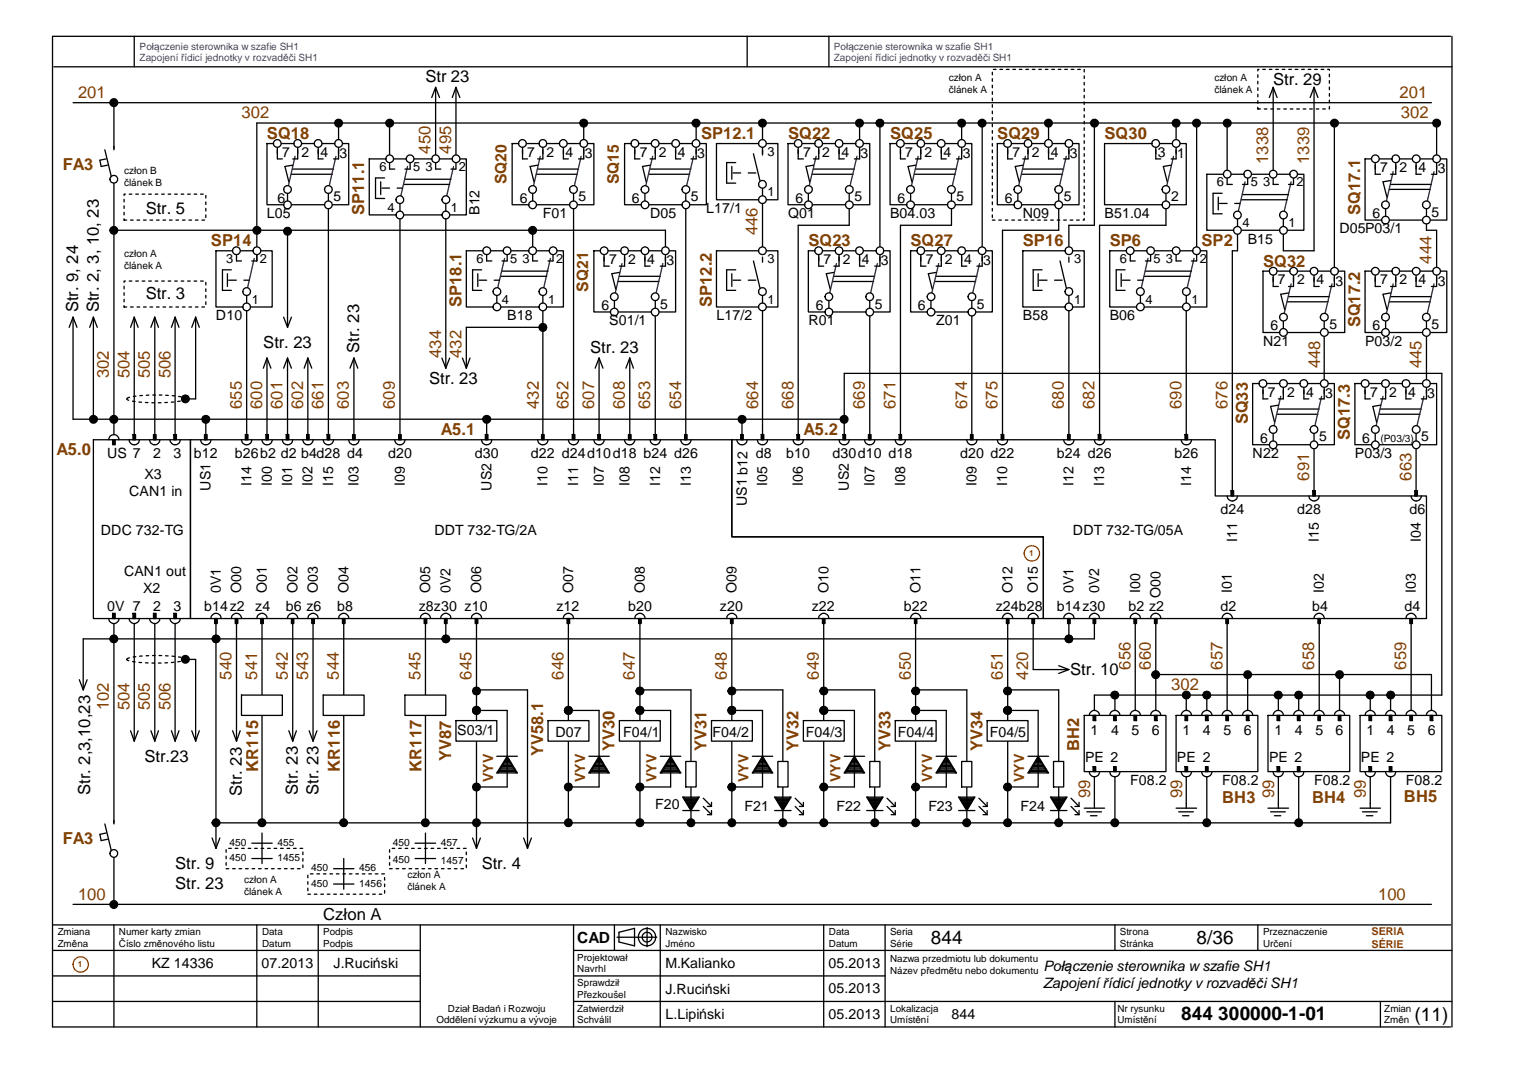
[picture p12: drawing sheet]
<svg xmlns="http://www.w3.org/2000/svg" width="297mm" height="210mm" viewBox="0 0 297 210" stroke-linecap="round" stroke-linejoin="round" font-family="sans-serif">
<defs><g id="words">
<g font-size="3.7">
<text x="182.3" y="184.9">844</text>
<text x="234.3" y="184.9">8/36</text>
<text x="231.3" y="199.8">844 300000-1-01</text>
<text x="277" y="199.9">(11)</text>
</g>
<g font-size="3.3">
<text x="83.3" y="16.1">Str 23</text>
<text x="249.3" y="16.6">Str. 29</text>
<text x="28.5" y="41.9">Str. 5</text>
<text x="28.5" y="58.5">Str. 3</text>
<text x="15.3" y="61.1" transform="rotate(-90 15.3 61.1)">Str. 9, 24</text>
<text x="19.3" y="61.1" transform="rotate(-90 19.3 61.1)">Str. 2, 3, 10, 23</text>
<text x="51.6" y="68.2">Str. 23</text>
<text x="70.4" y="69.1" transform="rotate(-90 70.4 69.1)">Str. 23</text>
<text x="115.6" y="69.1">Str. 23</text>
<text x="84" y="75.1">Str. 23</text>
<text x="209.5" y="132.1">Str. 10</text>
<text x="28.3" y="149.1">Str.23</text>
<text x="17.6" y="155.6" transform="rotate(-90 17.6 155.6)">Str. 2,3,10,23</text>
<text x="47.3" y="155.8" transform="rotate(-90 47.3 155.8)">Str. 23</text>
<text x="58.3" y="155.6" transform="rotate(-90 58.3 155.6)">Str. 23</text>
<text x="62.4" y="155.6" transform="rotate(-90 62.4 155.6)">Str. 23</text>
<text x="34.3" y="170.1">Str. 9</text>
<text x="34.3" y="174">Str. 23</text>
<text x="94.3" y="170.1">Str. 4</text>
<text x="63.3" y="180.1">Człon A</text>
</g>
<g font-size="3.3" fill="#804000">
<text x="15.3" y="19.1">201</text>
<text x="47.3" y="23.2">302</text>
<text x="274.1" y="19.1">201</text>
<text x="274.3" y="23.2">302</text>
<text x="84.3" y="30.1" transform="rotate(-90 84.3 30.1)">450</text>
<text x="88.3" y="30.1" transform="rotate(-90 88.3 30.1)">495</text>
<text x="248.3" y="32.1" transform="rotate(-90 248.3 32.1)">1338</text>
<text x="256.3" y="32.1" transform="rotate(-90 256.3 32.1)">1339</text>
<text x="148.3" y="46.1" transform="rotate(-90 148.3 46.1)">446</text>
<text x="280.3" y="51.6" transform="rotate(-90 280.3 51.6)">444</text>
<text x="86.4" y="70.1" transform="rotate(-90 86.4 70.1)">434</text>
<text x="90.3" y="70.1" transform="rotate(-90 90.3 70.1)">432</text>
<text x="21.3" y="74.1" transform="rotate(-90 21.3 74.1)">302</text>
<text x="25.4" y="74.1" transform="rotate(-90 25.4 74.1)">504</text>
<text x="29.3" y="74.1" transform="rotate(-90 29.3 74.1)">505</text>
<text x="33.4" y="74.1" transform="rotate(-90 33.4 74.1)">506</text>
<text x="258.5" y="72.1" transform="rotate(-90 258.5 72.1)">448</text>
<text x="278.3" y="72.1" transform="rotate(-90 278.3 72.1)">445</text>
<text x="47.3" y="80.1" transform="rotate(-90 47.3 80.1)">655</text>
<text x="51.3" y="80.1" transform="rotate(-90 51.3 80.1)">600</text>
<text x="55.3" y="80.1" transform="rotate(-90 55.3 80.1)">601</text>
<text x="59.3" y="80.1" transform="rotate(-90 59.3 80.1)">602</text>
<text x="63.3" y="80.1" transform="rotate(-90 63.3 80.1)">661</text>
<text x="68.3" y="80.1" transform="rotate(-90 68.3 80.1)">603</text>
<text x="77.3" y="80.1" transform="rotate(-90 77.3 80.1)">609</text>
<text x="105.5" y="80.1" transform="rotate(-90 105.5 80.1)">432</text>
<text x="111.3" y="80.1" transform="rotate(-90 111.3 80.1)">652</text>
<text x="116.3" y="80.1" transform="rotate(-90 116.3 80.1)">607</text>
<text x="122.3" y="80.1" transform="rotate(-90 122.3 80.1)">608</text>
<text x="127.3" y="80.1" transform="rotate(-90 127.3 80.1)">653</text>
<text x="133.3" y="80.1" transform="rotate(-90 133.3 80.1)">654</text>
<text x="148.5" y="80.1" transform="rotate(-90 148.5 80.1)">664</text>
<text x="155.4" y="80.1" transform="rotate(-90 155.4 80.1)">668</text>
<text x="169.3" y="80.1" transform="rotate(-90 169.3 80.1)">669</text>
<text x="175.3" y="80.1" transform="rotate(-90 175.3 80.1)">671</text>
<text x="189.4" y="80.1" transform="rotate(-90 189.4 80.1)">674</text>
<text x="195.3" y="80.1" transform="rotate(-90 195.3 80.1)">675</text>
<text x="208.3" y="80.1" transform="rotate(-90 208.3 80.1)">680</text>
<text x="214.3" y="80.1" transform="rotate(-90 214.3 80.1)">682</text>
<text x="231.3" y="80.1" transform="rotate(-90 231.3 80.1)">690</text>
<text x="240.3" y="80.1" transform="rotate(-90 240.3 80.1)">676</text>
<text x="256.3" y="94.1" transform="rotate(-90 256.3 94.1)">691</text>
<text x="276.3" y="94.1" transform="rotate(-90 276.3 94.1)">663</text>
<text x="221.4" y="131.1" transform="rotate(-90 221.4 131.1)">656</text>
<text x="225.3" y="131.1" transform="rotate(-90 225.3 131.1)">660</text>
<text x="239.3" y="131.1" transform="rotate(-90 239.3 131.1)">657</text>
<text x="257.3" y="131.1" transform="rotate(-90 257.3 131.1)">658</text>
<text x="275.3" y="131.1" transform="rotate(-90 275.3 131.1)">659</text>
<text x="45.3" y="133.1" transform="rotate(-90 45.3 133.1)">540</text>
<text x="50.3" y="133.1" transform="rotate(-90 50.3 133.1)">541</text>
<text x="56.3" y="133.1" transform="rotate(-90 56.3 133.1)">542</text>
<text x="60.3" y="133.1" transform="rotate(-90 60.3 133.1)">543</text>
<text x="66.3" y="133.1" transform="rotate(-90 66.3 133.1)">544</text>
<text x="82.3" y="133.1" transform="rotate(-90 82.3 133.1)">545</text>
<text x="92.3" y="133.1" transform="rotate(-90 92.3 133.1)">645</text>
<text x="110.4" y="133.1" transform="rotate(-90 110.4 133.1)">646</text>
<text x="124.3" y="133.1" transform="rotate(-90 124.3 133.1)">647</text>
<text x="142.3" y="133.1" transform="rotate(-90 142.3 133.1)">648</text>
<text x="160.4" y="133.1" transform="rotate(-90 160.4 133.1)">649</text>
<text x="178.3" y="133.1" transform="rotate(-90 178.3 133.1)">650</text>
<text x="196.3" y="133.1" transform="rotate(-90 196.3 133.1)">651</text>
<text x="201.3" y="133.1" transform="rotate(-90 201.3 133.1)">420</text>
<text x="229.3" y="135.1">302</text>
<text x="21.3" y="139.1" transform="rotate(-90 21.3 139.1)">102</text>
<text x="25.4" y="139.1" transform="rotate(-90 25.4 139.1)">504</text>
<text x="29.3" y="139.1" transform="rotate(-90 29.3 139.1)">505</text>
<text x="33.4" y="139.1" transform="rotate(-90 33.4 139.1)">506</text>
<text x="213.5" y="156.3" transform="rotate(-90 213.5 156.3)">99</text>
<text x="231.5" y="156.3" transform="rotate(-90 231.5 156.3)">99</text>
<text x="249.5" y="156.3" transform="rotate(-90 249.5 156.3)">99</text>
<text x="267.5" y="156.3" transform="rotate(-90 267.5 156.3)">99</text>
<text x="15.3" y="176.1">100</text>
<text x="269.8" y="176.1">100</text>
</g>
<g font-size="3.2" fill="#804000">
<text x="52.3" y="27.1">SQ18</text>
<text x="137.3" y="27.1">SP12.1</text>
<text x="154.3" y="27.2">SQ22</text>
<text x="174.3" y="27.2">SQ25</text>
<text x="195.3" y="27.2">SQ29</text>
<text x="216.3" y="27.2">SQ30</text>
<text x="12.3" y="33.2">FA3</text>
<text x="71.3" y="42.1" transform="rotate(-90 71.3 42.1)">SP11.1</text>
<text x="266.4" y="42.1" transform="rotate(-90 266.4 42.1)">SQ17.1</text>
<text x="41.3" y="48.1">SP14</text>
<text x="158.3" y="48.2">SQ23</text>
<text x="178.3" y="48.2">SQ27</text>
<text x="200.3" y="48.1">SP16</text>
<text x="217.3" y="48.1">SP6</text>
<text x="235.3" y="48.1">SP2</text>
<text x="247.3" y="52.2">SQ32</text>
<text x="90.3" y="60.1" transform="rotate(-90 90.3 60.1)">SP18.1</text>
<text x="139.4" y="60.1" transform="rotate(-90 139.4 60.1)">SP12.2</text>
<text x="266.4" y="64.1" transform="rotate(-90 266.4 64.1)">SQ17.2</text>
<text x="244.3" y="83.1" transform="rotate(-90 244.3 83.1)">SQ33</text>
<text x="11" y="89.2">A5.0</text>
<text x="86.3" y="85.1">A5.1</text>
<text x="157.3" y="85.1">A5.2</text>
<text x="264.3" y="86.1" transform="rotate(-90 264.3 86.1)">SQ17.3</text>
<text x="88.3" y="149.1" transform="rotate(-90 88.3 149.1)">YV87</text>
<text x="106.3" y="148.1" transform="rotate(-90 106.3 148.1)">YV58.1</text>
<text x="120.4" y="147.1" transform="rotate(-90 120.4 147.1)">YV30</text>
<text x="138.3" y="147.1" transform="rotate(-90 138.3 147.1)">YV31</text>
<text x="156.3" y="147.1" transform="rotate(-90 156.3 147.1)">YV32</text>
<text x="174.4" y="147.1" transform="rotate(-90 174.4 147.1)">YV33</text>
<text x="192.4" y="147.1" transform="rotate(-90 192.4 147.1)">YV34</text>
<text x="211.3" y="147.1" transform="rotate(-90 211.3 147.1)">BH2</text>
<text x="50.5" y="151.1" transform="rotate(-90 50.5 151.1)">KR115</text>
<text x="66.5" y="151.1" transform="rotate(-90 66.5 151.1)">KR116</text>
<text x="82.5" y="151.1" transform="rotate(-90 82.5 151.1)">KR117</text>
<text x="239.3" y="157.1">BH3</text>
<text x="256.9" y="157.1">BH4</text>
<text x="274.9" y="157">BH5</text>
<text x="12.3" y="165.2">FA3</text>
</g>
<g font-size="3.1" fill="#804000">
<text x="99.2" y="36.1" transform="rotate(-90 99.2 36.1)">SQ20</text>
<text x="121.2" y="36.1" transform="rotate(-90 121.2 36.1)">SQ15</text>
<text x="115.2" y="57.1" transform="rotate(-90 115.2 57.1)">SQ21</text>
</g>
<text font-size="3" x="113" y="184.6">CAD</text>
<g font-size="2.8">
<text x="138.3" y="41.7">L17/1</text>
<text x="52.3" y="42.7">L05</text>
<text x="93.9" y="42.1" transform="rotate(-90 93.9 42.1)">B12</text>
<text x="106.3" y="42.7">F01</text>
<text x="127.3" y="42.7">D05</text>
<text x="154.3" y="42.7">Q01</text>
<text x="174.3" y="42.7">B04.03</text>
<text x="200.3" y="42.7">N09</text>
<text x="216.3" y="42.7">B51.04</text>
<text x="244.3" y="47.7">B15</text>
<text x="262.3" y="45.7">D05P03/1</text>
<text x="42.3" y="62.7">D10</text>
<text x="99.3" y="62.7">B18</text>
<text x="119.3" y="63.7">S01/1</text>
<text x="140.3" y="62.7">L17/2</text>
<text x="158.3" y="63.7">R01</text>
<text x="183.3" y="63.7">Z01</text>
<text x="200.3" y="62.7">B58</text>
<text x="217.3" y="62.7">B06</text>
<text x="247.3" y="67.7">N21</text>
<text x="267.3" y="67.7">P03/2</text>
<text x="21" y="89.7">US 7</text>
<text x="30" y="89.7">2</text>
<text x="34" y="89.7">3</text>
<text x="38" y="89.7">b12</text>
<text x="46" y="89.7">b26b2 d2 b4d28 d4</text>
<text x="76" y="89.7">d20</text>
<text x="93" y="89.7">d30</text>
<text x="104" y="89.7">d22 d24d10d18 b24 d26</text>
<text x="148" y="89.7">d8</text>
<text x="154" y="89.7">b10</text>
<text x="163" y="89.7">d30d10 d18</text>
<text x="188" y="89.7">d20 d22</text>
<text x="207" y="89.7">b24 d26</text>
<text x="230" y="89.7">b26</text>
<text x="245.3" y="89.7">N22</text>
<text x="265.3" y="89.7">P03/3</text>
<text x="28.3" y="93.7">X3</text>
<text x="49.2" y="95.1" transform="rotate(-90 49.2 95.1)">I14</text>
<text x="53.3" y="95.1" transform="rotate(-90 53.3 95.1)">I00</text>
<text x="57.2" y="95.1" transform="rotate(-90 57.2 95.1)">I01</text>
<text x="61.2" y="95.1" transform="rotate(-90 61.2 95.1)">I02</text>
<text x="65.2" y="95.1" transform="rotate(-90 65.2 95.1)">I15</text>
<text x="70.2" y="95.1" transform="rotate(-90 70.2 95.1)">I03</text>
<text x="79.2" y="95.1" transform="rotate(-90 79.2 95.1)">I09</text>
<text x="107.2" y="95.1" transform="rotate(-90 107.2 95.1)">I10</text>
<text x="113.2" y="95.1" transform="rotate(-90 113.2 95.1)">I11</text>
<text x="118.2" y="95.1" transform="rotate(-90 118.2 95.1)">I07</text>
<text x="123.2" y="95.1" transform="rotate(-90 123.2 95.1)">I08</text>
<text x="129.2" y="95.1" transform="rotate(-90 129.2 95.1)">I12</text>
<text x="135.3" y="95.1" transform="rotate(-90 135.3 95.1)">I13</text>
<text x="150.2" y="95.1" transform="rotate(-90 150.2 95.1)">I05</text>
<text x="157.2" y="95.1" transform="rotate(-90 157.2 95.1)">I06</text>
<text x="171.2" y="95.1" transform="rotate(-90 171.2 95.1)">I07</text>
<text x="177.2" y="95.1" transform="rotate(-90 177.2 95.1)">I08</text>
<text x="191.2" y="95.1" transform="rotate(-90 191.2 95.1)">I09</text>
<text x="197.2" y="95.1" transform="rotate(-90 197.2 95.1)">I10</text>
<text x="210.2" y="95.1" transform="rotate(-90 210.2 95.1)">I12</text>
<text x="216.2" y="95.1" transform="rotate(-90 216.2 95.1)">I13</text>
<text x="233.2" y="95.1" transform="rotate(-90 233.2 95.1)">I14</text>
<text x="25.3" y="97">CAN1 in</text>
<text x="41.2" y="96.1" transform="rotate(-90 41.2 96.1)">US1</text>
<text x="96.2" y="96.1" transform="rotate(-90 96.2 96.1)">US2</text>
<text x="146.2" y="99.1" transform="rotate(-90 146.2 99.1)">US1 b12</text>
<text x="166.2" y="96.1" transform="rotate(-90 166.2 96.1)">US2</text>
<text x="239" y="100.7">d24</text>
<text x="254" y="100.7">d28</text>
<text x="276" y="100.7">d6</text>
<text x="19.8" y="104.7">DDC 732-TG</text>
<text x="85.1" y="104.7">DDT 732-TG/2A</text>
<text x="210.1" y="104.7">DDT 732-TG/05A</text>
<text x="242.2" y="106.1" transform="rotate(-90 242.2 106.1)">I11</text>
<text x="258.2" y="106.1" transform="rotate(-90 258.2 106.1)">I15</text>
<text x="278.2" y="106.1" transform="rotate(-90 278.2 106.1)">I04</text>
<text x="24.3" y="112.7">CAN1 out</text>
<text x="21" y="119.7">0V 7</text>
<text x="28.1" y="116">X2</text>
<text x="30" y="119.7">2</text>
<text x="34" y="119.7">3</text>
<text x="40" y="119.7">b14z2</text>
<text x="43.2" y="116.1" transform="rotate(-90 43.2 116.1)">0V1</text>
<text x="47.2" y="116.1" transform="rotate(-90 47.2 116.1)">O00</text>
<text x="50" y="119.7">z4</text>
<text x="52.2" y="116.1" transform="rotate(-90 52.2 116.1)">O01</text>
<text x="56" y="119.7">b6 z6</text>
<text x="58.2" y="116.1" transform="rotate(-90 58.2 116.1)">O02</text>
<text x="62.2" y="116.1" transform="rotate(-90 62.2 116.1)">O03</text>
<text x="66" y="119.7">b8</text>
<text x="68.2" y="116.1" transform="rotate(-90 68.2 116.1)">O04</text>
<text x="82" y="119.7">z8z30 z10</text>
<text x="84.2" y="116.1" transform="rotate(-90 84.2 116.1)">O05</text>
<text x="88.2" y="116.1" transform="rotate(-90 88.2 116.1)">0V2</text>
<text x="94.2" y="116.1" transform="rotate(-90 94.2 116.1)">O06</text>
<text x="109" y="119.7">z12</text>
<text x="112.2" y="116.1" transform="rotate(-90 112.2 116.1)">O07</text>
<text x="123" y="119.7">b20</text>
<text x="126.2" y="116.1" transform="rotate(-90 126.2 116.1)">O08</text>
<text x="141" y="119.7">z20</text>
<text x="144.2" y="116.1" transform="rotate(-90 144.2 116.1)">O09</text>
<text x="159" y="119.7">z22</text>
<text x="162.2" y="116.1" transform="rotate(-90 162.2 116.1)">O10</text>
<text x="177" y="119.7">b22</text>
<text x="180.3" y="116.1" transform="rotate(-90 180.3 116.1)">O11</text>
<text x="195" y="119.7">z24b28</text>
<text x="198.2" y="116.1" transform="rotate(-90 198.2 116.1)">O12</text>
<text x="203.2" y="116.1" transform="rotate(-90 203.2 116.1)">O15</text>
<text x="207" y="119.7">b14z30</text>
<text x="210.2" y="116.1" transform="rotate(-90 210.2 116.1)">0V1</text>
<text x="215.2" y="116.1" transform="rotate(-90 215.2 116.1)">0V2</text>
<text x="221" y="119.7">b2 z2</text>
<text x="223.2" y="116.1" transform="rotate(-90 223.2 116.1)">I00</text>
<text x="227.2" y="117.1" transform="rotate(-90 227.2 117.1)">O00</text>
<text x="239" y="119.7">d2</text>
<text x="241.2" y="116.1" transform="rotate(-90 241.2 116.1)">I01</text>
<text x="257" y="119.7">b4</text>
<text x="259.2" y="116.1" transform="rotate(-90 259.2 116.1)">I02</text>
<text x="275" y="119.7">d4</text>
<text x="277.2" y="116.1" transform="rotate(-90 277.2 116.1)">I03</text>
<text x="89.5" y="144">S03/1</text>
<text x="213.5" y="144">1</text>
<text x="217.5" y="144">4</text>
<text x="221.5" y="144">5</text>
<text x="225.5" y="144">6</text>
<text x="231.6" y="144">1</text>
<text x="235.5" y="144">4</text>
<text x="239.6" y="144">5</text>
<text x="243.5" y="144">6</text>
<text x="249.6" y="144">1</text>
<text x="253.5" y="144">4</text>
<text x="257.6" y="144">5</text>
<text x="261.5" y="144">6</text>
<text x="267.5" y="144">1</text>
<text x="271.6" y="144">4</text>
<text x="275.5" y="144">5</text>
<text x="279.6" y="144">6</text>
<text x="108.8" y="144.2">D07</text>
<text x="122" y="144.2">F04/1</text>
<text x="139.5" y="144.2">F04/2</text>
<text x="157.8" y="144.2">F04/3</text>
<text x="175.8" y="144.2">F04/4</text>
<text x="193.8" y="144.2">F04/5</text>
<text x="212.5" y="149.2">PE 2</text>
<text x="230.5" y="149.2">PE 2</text>
<text x="248.5" y="149.2">PE 2</text>
<text x="266.5" y="149.2">PE 2</text>
<text x="221.3" y="153.7">F08.2</text>
<text x="239.3" y="153.7">F08.2</text>
<text x="257.3" y="153.7">F08.2</text>
<text x="275.3" y="153.7">F08.2</text>
<text x="128.3" y="158.5">F20</text>
<text x="145.8" y="158.7">F21</text>
<text x="163.8" y="158.7">F22</text>
<text x="181.8" y="158.7">F23</text>
<text x="199.8" y="158.7">F24</text>
<text x="29.7" y="189.6">KZ 14336</text>
<text x="51.2" y="189.6">07.2013</text>
<text x="65.3" y="189.6">J.Ruciński</text>
<text x="130.3" y="189.6">M.Kalianko</text>
<text x="162.2" y="189.6">05.2013</text>
<text x="204.3" y="190.2">Połączenie sterownika w szafie SH1</text>
<text x="130.3" y="194.6">J.Ruciński</text>
<text x="162.2" y="194.4">05.2013</text>
<text x="204.3" y="193.5">Zapojenířídicí jednotky v rozvaděči SH1</text>
<text x="130.3" y="199.6">L.Lipiński</text>
<text x="162.2" y="199.6">05.2013</text>
<text x="186.3" y="199.6">844</text>
</g>
<g font-size="2.8" fill="#804000">
<text x="96.6" y="153.1" transform="rotate(-90 96.6 153.1)">VYV</text>
<text x="114.6" y="153.1" transform="rotate(-90 114.6 153.1)">VYV</text>
<text x="128.6" y="153.1" transform="rotate(-90 128.6 153.1)">VYV</text>
<text x="146.6" y="153.1" transform="rotate(-90 146.6 153.1)">VYV</text>
<text x="164.5" y="153.1" transform="rotate(-90 164.5 153.1)">VYV</text>
<text x="182.5" y="153.1" transform="rotate(-90 182.5 153.1)">VYV</text>
<text x="200.5" y="153.1" transform="rotate(-90 200.5 153.1)">VYV</text>
</g>
<g font-size="2.7">
<text x="55.2" y="30.7">7</text>
<text x="59" y="30.6">2</text>
<text x="62.7" y="30.7">4</text>
<text x="66.5" y="30.9">3</text>
<text x="103.2" y="30.7">7</text>
<text x="107" y="30.6">2</text>
<text x="110.7" y="30.7">4</text>
<text x="114.5" y="30.9">3</text>
<text x="125.3" y="30.7">7</text>
<text x="129" y="30.6">2</text>
<text x="132.8" y="30.7">4</text>
<text x="136.5" y="30.9">3</text>
<text x="157.3" y="30.7">7</text>
<text x="161" y="30.6">2</text>
<text x="164.8" y="30.7">4</text>
<text x="168.5" y="30.9">3</text>
<text x="177.2" y="30.7">7</text>
<text x="181" y="30.6">2</text>
<text x="184.7" y="30.7">4</text>
<text x="188.5" y="30.9">3</text>
<text x="198.2" y="30.7">7</text>
<text x="202" y="30.6">2</text>
<text x="205.7" y="30.7">4</text>
<text x="209.5" y="30.9">3</text>
<text x="226.7" y="30.7">3</text>
<text x="230.5" y="30.9">1</text>
<text x="270.3" y="33.7">7</text>
<text x="274" y="33.7">2</text>
<text x="277.7" y="33.7">4</text>
<text x="281.5" y="33.9">3</text>
<text x="54.3" y="39.7">6</text>
<text x="65.3" y="39.4">5</text>
<text x="101.8" y="39.7">6</text>
<text x="113.3" y="39.4">5</text>
<text x="123.7" y="39.7">6</text>
<text x="135.3" y="39.4">5</text>
<text x="155.7" y="39.7">6</text>
<text x="167.3" y="39.4">5</text>
<text x="175.8" y="39.7">6</text>
<text x="187.3" y="39.4">5</text>
<text x="196.8" y="39.7">6</text>
<text x="208.3" y="39.4">5</text>
<text x="229.3" y="39.4">2</text>
<text x="268.7" y="42.7">6</text>
<text x="280.3" y="42.4">5</text>
<text x="119.2" y="51.7">7</text>
<text x="123" y="51.6">2</text>
<text x="126.7" y="51.7">4</text>
<text x="130.5" y="51.9">3</text>
<text x="161.2" y="51.7">7</text>
<text x="165" y="51.6">2</text>
<text x="168.7" y="51.7">4</text>
<text x="172.5" y="51.9">3</text>
<text x="181.3" y="51.7">7</text>
<text x="185" y="51.6">2</text>
<text x="188.8" y="51.7">4</text>
<text x="192.5" y="51.9">3</text>
<text x="250.2" y="55.7">7</text>
<text x="254" y="55.7">2</text>
<text x="257.8" y="55.7">4</text>
<text x="261.5" y="55.9">3</text>
<text x="270.3" y="55.7">7</text>
<text x="274" y="55.7">2</text>
<text x="277.7" y="55.7">4</text>
<text x="281.5" y="55.9">3</text>
<text x="117.8" y="60.7">6</text>
<text x="129.3" y="60.4">5</text>
<text x="159.8" y="60.7">6</text>
<text x="171.3" y="60.4">5</text>
<text x="179.7" y="60.7">6</text>
<text x="191.3" y="60.4">5</text>
<text x="248.7" y="64.7">6</text>
<text x="260.3" y="64.4">5</text>
<text x="268.7" y="64.7">6</text>
<text x="280.3" y="64.4">5</text>
<text x="248.2" y="77.7">7</text>
<text x="252" y="77.6">2</text>
<text x="255.7" y="77.7">4</text>
<text x="259.5" y="77.9">3</text>
<text x="268.3" y="77.7">7</text>
<text x="272" y="77.6">2</text>
<text x="275.8" y="77.7">4</text>
<text x="279.5" y="77.9">3</text>
<text x="246.8" y="86.7">6</text>
<text x="258.3" y="86.4">5</text>
<text x="266.7" y="86.7">6</text>
<text x="278.3" y="86.4">5</text>
</g>
<g font-size="2.5">
<text x="74.3" y="33.5">6</text>
<text x="80.9" y="33.5">5</text>
<text x="83.3" y="33.5">3</text>
<text x="89.9" y="33.5">2</text>
<text x="150.3" y="30.5">3</text>
<text x="75.9" y="41.5">4</text>
<text x="88.3" y="41.4">1</text>
<text x="150.3" y="38.4">1</text>
<text x="238.3" y="36.5">6</text>
<text x="244.9" y="36.5">5</text>
<text x="247.3" y="36.5">3</text>
<text x="253.9" y="36.5">2</text>
<text x="243.3" y="44.5">4</text>
<text x="252.3" y="44.5">1</text>
<text x="44.3" y="51.5">3</text>
<text x="50.9" y="51.5">2</text>
<text x="93.3" y="51.5">6</text>
<text x="99.9" y="51.5">5</text>
<text x="102.3" y="51.5">3</text>
<text x="108.9" y="51.5">2</text>
<text x="150.3" y="51.5">3</text>
<text x="210.3" y="51.5">3</text>
<text x="219.3" y="51.5">6</text>
<text x="225.9" y="51.5">5</text>
<text x="228.3" y="51.5">3</text>
<text x="234.9" y="51.5">2</text>
<text x="49.3" y="59.4">1</text>
<text x="98.3" y="59.4">4</text>
<text x="107.3" y="59.4">1</text>
<text x="150.3" y="59.4">1</text>
<text x="210.3" y="59.4">1</text>
<text x="224.3" y="59.4">4</text>
<text x="233.3" y="59.4">1</text>
</g>
<g font-size="2.1" fill="#f00">
<text x="268.6" y="183">SERIA</text>
<text x="268.6" y="185.5">SÉRIE</text>
</g>
<g font-size="2" fill="#00f">
<text x="27.3" y="12">Zapojení řídicí jednotky v rozvaděči SH1</text>
<text x="27.3" y="9.7">Połączenie sterownika w szafie SH1</text>
<text x="163.3" y="12">Zapojení řídicí jednotky v rozvaděči SH1</text>
<text x="163.3" y="9.7">Połączenie sterownika w szafie SH1</text>
</g>
<g font-size="2">
<text x="185.8" y="15.9">człon A</text>
<text x="237.8" y="15.9">człon A</text>
<text x="185.8" y="18.2">článek A</text>
<text x="237.8" y="18.2">článek A</text>
<text x="24.3" y="34.2">człon B</text>
<text x="24.3" y="36.5">článek B</text>
<text x="24.3" y="50.4">człon A</text>
<text x="24.3" y="52.7">článek A</text>
<text x="270.3" y="86.6">(P03/3)</text>
<text x="44.9" y="165.6">450</text>
<text x="54.3" y="165.6">455</text>
<text x="76.9" y="165.7">450</text>
<text x="86.3" y="165.6">457</text>
<text x="44.9" y="168.6">450</text>
<text x="47.8" y="172.9">człon A</text>
<text x="54.3" y="168.6">1455</text>
<text x="60.9" y="170.6">450</text>
<text x="60.9" y="173.6">450</text>
<text x="70.3" y="170.6">456</text>
<text x="70.3" y="173.6">1456</text>
<text x="76.9" y="169">450</text>
<text x="79.8" y="171.9">człon A</text>
<text x="86.3" y="169.1">1457</text>
<text x="47.8" y="175.3">článek A</text>
<text x="79.8" y="174.2">článek A</text>
</g>
<g font-size="1.9">
<text x="11.3" y="183.1">Zmiana</text>
<text x="11.3" y="185.4">Změna</text>
<text x="23.3" y="183.1">Numer karty zmian</text>
<text x="23.3" y="185.4">Číslo změnového listu</text>
<text x="51.3" y="183.1">Data</text>
<text x="51.3" y="185.4">Datum</text>
<text x="63.3" y="183.1">Podpis</text>
<text x="63.3" y="185.4">Podpis</text>
<text x="130.3" y="183.1">Nazwisko</text>
<text x="130.3" y="185.4">Jméno</text>
<text x="162.3" y="183.1">Data</text>
<text x="162.3" y="185.4">Datum</text>
<text x="174.3" y="183.1">Seria</text>
<text x="174.3" y="185.4">Série</text>
<text x="219.3" y="183.1">Strona</text>
<text x="219.3" y="185.4">Stránka</text>
<text x="247.3" y="183.1">Przeznaczenie</text>
<text x="247.3" y="185.4">Určení</text>
<text x="113" y="188.1">Projektował</text>
<text x="113" y="190.4">Navrhl</text>
<text x="174.3" y="188.4">Nazwa przedmiotu lub dokumentu</text>
<text x="174.3" y="190.7">Název předmětu nebo dokumentu</text>
<text x="113" y="193.1">Sprawdził</text>
<text x="113" y="195.4">Přezkoušel</text>
<text x="85.5" y="200.4">Oddělení výzkumu a vývoje</text>
<text x="87.7" y="198.1">Dział Badań i Rozwoju</text>
<text x="113" y="198.1">Zatwierdził</text>
<text x="113" y="200.4">Schválil</text>
<text x="174.3" y="198.2">Lokalizacja</text>
<text x="174.3" y="200.4">Umístění</text>
<text x="218.8" y="198.2">Nr rysunku</text>
<text x="218.8" y="200.4">Umístění</text>
<text x="271.1" y="198.2">Zmian</text>
<text x="271.1" y="200.4">Změn</text>
</g>
<g font-size="1.6" fill="#f00">
<text x="201.5" y="108.9">1</text>
<text x="15.2" y="189.4">1</text>
</g>
</g></defs>
<path d="M10.5 13.1h273.8M26.3 7.1v6M146.3 7.1v6M162.3 7.1v6M284.1 7.1h-273.8v194M284.3 7.1v194" fill="none" stroke="#010101" stroke-width=".25"/>
<circle cx="202" cy="108.4" r="1.5" fill="#fff"/>
<circle cx="202" cy="108.4" r="1.51" fill="none" stroke="#f00" stroke-width=".25"/>
<path d="M201.5 107.4h.9v1.9h-.9z" fill-rule="evenodd" fill="#fff"/>
<path d="M10.3 191.1h72M10.3 181.1h273.8M129.3 181.1v20M173.3 181.1v20M10.3 201.1h273.8" fill="none" stroke="#010101" stroke-width=".25"/>
<g fill="#fff">
<path d="M218.8 196.3h9.2v4.5h-9.2z" fill-rule="evenodd"/>
<path d="M113 186.3h9.9v4.5h-9.9z" fill-rule="evenodd"/>
<path d="M130.3 181.4h8.1v4.4h-8.1z" fill-rule="evenodd"/>
<path d="M113 191.3h9.6v4.5h-9.6z" fill-rule="evenodd"/>
</g>
<path d="M10.3 196.1h72M10.3 186.1h72" fill="none" stroke="#010101" stroke-width=".25"/>
<g fill="#fff">
<path d="M113 196.3h9.1v4.5h-9.1z" fill-rule="evenodd"/>
<path d="M130.3 186.9h13.7v3.2h-13.7z" fill-rule="evenodd"/>
<path d="M130.3 191.9h12.7v3.2h-12.7z" fill-rule="evenodd"/>
<path d="M130.3 196.9h11.6v3.3h-11.6z" fill-rule="evenodd"/>
</g>
<path d="M161.3 181.1v20" fill="none" stroke="#010101" stroke-width=".25"/>
<g fill="#fff">
<path d="M162.3 181.3h5.7v4.5h-5.7z" fill-rule="evenodd"/>
<path d="M11.3 181.4h6.4v4.4h-6.4z" fill-rule="evenodd"/>
</g>
<path d="M22.3 181.1v20M50.3 181.1v20" fill="none" stroke="#010101" stroke-width=".25"/>
<path d="M23.3 181.4h18.8v4.4h-18.8z" fill-rule="evenodd" fill="#fff"/>
<path d="M82.3 181.1v20" fill="none" stroke="#010101" stroke-width=".25"/>
<path d="M51.3 181.4h5.7v4.4h-5.7z" fill-rule="evenodd" fill="#fff"/>
<path d="M62.3 181.1v20" fill="none" stroke="#010101" stroke-width=".25"/>
<path d="M63.3 181.4h5.9v4.4h-5.9z" fill-rule="evenodd" fill="#fff"/>
<path d="M112.3 196.1h172M112.3 186.1h172M270.3 196.1v5" fill="none" stroke="#000" stroke-width=".25"/>
<path d="M112.3 181.1v20" fill="none" stroke="#010101" stroke-width=".25"/>
<g fill="#fff">
<path d="M271.1 196.3h5.2v4.5h-5.2z" fill-rule="evenodd"/>
<path d="M174.3 181.3h4.5v4.5h-4.5z" fill-rule="evenodd"/>
<path d="M182.3 181.4h6.2v4.2h-6.2z" fill-rule="evenodd"/>
<path d="M231.3 196.4h28.4v4.3h-28.4z" fill-rule="evenodd"/>
</g>
<path d="M218.3 196.1v5" fill="none" stroke="#000" stroke-width=".25"/>
<g fill="#fff">
<path d="M174.3 196.3h9.5v4.5h-9.5z" fill-rule="evenodd"/>
<path d="M186.3 197h4.7v3.2h-4.7z" fill-rule="evenodd"/>
<path d="M174.3 186.6h29.1v4.5h-29.1z" fill-rule="evenodd"/>
<path d="M162.2 186.9h10.2v3.2h-10.2z" fill-rule="evenodd"/>
</g>
<path d="M218.3 181.1v5" fill="none" stroke="#000" stroke-width=".25"/>
<g fill="#fff">
<path d="M219.3 181.3h6.6v4.5h-6.6z" fill-rule="evenodd"/>
<path d="M234.3 181.4h7.3v4.2h-7.3z" fill-rule="evenodd"/>
</g>
<path d="M246.3 181.1v5" fill="none" stroke="#000" stroke-width=".25"/>
<path d="M247.3 181.3h12.6v4.5h-12.6z" fill-rule="evenodd" fill="#fff"/>
<g fill="none" stroke="#000" stroke-width=".25">
<path d="M112.3 191.1h61M120.3 181.1v5M120.8 183.5h7.8M121.2 182.5l3-.7v3.4l-3-.8zM126.7 181.6v3.8"/>
<circle cx="126.7" cy="183.5" r="1.71"/>
<circle cx="126.7" cy="183.5" r=".95"/>
</g>
<g fill="#fff">
<path d="M162.2 191.8h10.2v3.1h-10.2z" fill-rule="evenodd"/>
<path d="M162.2 197h10.2v3.2h-10.2z" fill-rule="evenodd"/>
<path d="M65.3 187h12.7v3.2h-12.7z" fill-rule="evenodd"/>
<path d="M51.2 187h10.2v3.2h-10.2z" fill-rule="evenodd"/>
<path d="M29.7 187h12.2v3.2h-12.2z" fill-rule="evenodd"/>
<circle cx="15.8" cy="188.8" r="1.49"/>
</g>
<circle cx="15.8" cy="188.8" r="1.49" fill="none" stroke="#f00" stroke-width=".25"/>
<g fill="#fff">
<path d="M15.2 187.8h1v1.9h-1z" fill-rule="evenodd"/>
<path d="M277 196.5h6.6v4.2h-6.6z" fill-rule="evenodd"/>
<path d="M27.3 7.8h35v4.6h-35z" fill-rule="evenodd"/>
<path d="M163.3 7.8h34.9v4.6h-34.9z" fill-rule="evenodd"/>
<path d="M96.3 28.2h3.6v7.9h-3.6z" fill-rule="evenodd"/>
<path d="M274.1 16.1h5.4v3.7h-5.4z" fill-rule="evenodd"/>
<path d="M15.3 16.1h5.5v3.7h-5.5z" fill-rule="evenodd"/>
<path d="M15.3 173.1h5.5v3.7h-5.5z" fill-rule="evenodd"/>
<path d="M269.8 173.1h5.5v3.7h-5.5z" fill-rule="evenodd"/>
<path d="M18.3 133.6h3.7v5.5h-3.7z" fill-rule="evenodd"/>
<path d="M11 86.1h6.8v3.8h-6.8z" fill-rule="evenodd"/>
<path d="M18.3 68.6h3.7v5.5h-3.7z" fill-rule="evenodd"/>
<path d="M86.3 82.1h6.7v3.8h-6.7z" fill-rule="evenodd"/>
<path d="M42.3 127.6h3.7v5.5h-3.7z" fill-rule="evenodd"/>
<path d="M47.5 140.9h3.8v10.2h-3.8z" fill-rule="evenodd"/>
<path d="M47.3 127.6h3.7v5.5h-3.7z" fill-rule="evenodd"/>
<path d="M53.3 127.6h3.7v5.5h-3.7z" fill-rule="evenodd"/>
<path d="M157.3 82.1h6.8v3.8h-6.8z" fill-rule="evenodd"/>
<path d="M22.3 68.6h3.7v5.5h-3.7z" fill-rule="evenodd"/>
<path d="M26.3 68.6h3.7v5.5h-3.7z" fill-rule="evenodd"/>
<path d="M30.3 68.6h3.7v5.5h-3.7z" fill-rule="evenodd"/>
<path d="M22.3 133.6h3.7v5.5h-3.7z" fill-rule="evenodd"/>
<path d="M26.3 133.6h3.7v5.5h-3.7z" fill-rule="evenodd"/>
<path d="M30.3 133.6h3.7v5.5h-3.7z" fill-rule="evenodd"/>
<path d="M57.3 127.6h3.7v5.5h-3.7z" fill-rule="evenodd"/>
<path d="M63.5 140.9h3.8v10.2h-3.8z" fill-rule="evenodd"/>
<path d="M63.3 127.6h3.7v5.5h-3.7z" fill-rule="evenodd"/>
<path d="M79.5 140.9h3.8v10.2h-3.8z" fill-rule="evenodd"/>
<path d="M79.3 127.6h3.7v5.5h-3.7z" fill-rule="evenodd"/>
<path d="M274.3 20.1h5.5v3.7h-5.5z" fill-rule="evenodd"/>
<path d="M48.3 74.6h3.7v5.5h-3.7z" fill-rule="evenodd"/>
<path d="M52.3 74.6h3.7v5.5h-3.7z" fill-rule="evenodd"/>
<path d="M56.3 74.6h3.7v5.5h-3.7z" fill-rule="evenodd"/>
<path d="M65.3 74.6h3.7v5.5h-3.7z" fill-rule="evenodd"/>
<path d="M119.3 74.6h3.7v5.5h-3.7z" fill-rule="evenodd"/>
<path d="M113.3 74.6h3.7v5.5h-3.7z" fill-rule="evenodd"/>
<path d="M89.3 127.6h3.7v5.5h-3.7z" fill-rule="evenodd"/>
<path d="M68.3 31.4h3.8v10.7h-3.8z" fill-rule="evenodd"/>
<path d="M83.3 64.6h3.7v5.5h-3.7z" fill-rule="evenodd"/>
<path d="M85.3 24.6h3.7v5.5h-3.7z" fill-rule="evenodd"/>
<path d="M81.3 24.6h3.7v5.5h-3.7z" fill-rule="evenodd"/>
<path d="M74.3 74.6h3.7v5.5h-3.7z" fill-rule="evenodd"/>
<path d="M87.3 49.4h3.8v10.7h-3.8z" fill-rule="evenodd"/>
<path d="M87.3 64.6h3.7v5.5h-3.7z" fill-rule="evenodd"/>
<path d="M102.4 74.6h3.8v5.5h-3.8z" fill-rule="evenodd"/>
<path d="M107.3 127.6h3.7v5.5h-3.7z" fill-rule="evenodd"/>
<path d="M139.3 127.6h3.7v5.5h-3.7z" fill-rule="evenodd"/>
<path d="M121.3 127.6h3.7v5.5h-3.7z" fill-rule="evenodd"/>
<path d="M157.3 127.6h3.7v5.5h-3.7z" fill-rule="evenodd"/>
<path d="M175.3 127.6h3.7v5.5h-3.7z" fill-rule="evenodd"/>
<path d="M112.3 49.2h3.6v7.9h-3.6z" fill-rule="evenodd"/>
<path d="M47.3 20.1h5.5v3.7h-5.5z" fill-rule="evenodd"/>
<path d="M12.3 30.2h6v3.8h-6z" fill-rule="evenodd"/>
<path d="M12.3 162.2h6v3.7h-6z" fill-rule="evenodd"/>
<path d="M193.3 127.6h3.7v5.5h-3.7z" fill-rule="evenodd"/>
<path d="M210.4 152.7h3.8v3.6h-3.8z" fill-rule="evenodd"/>
<path d="M208.3 140.5h3.8v6.6h-3.8z" fill-rule="evenodd"/>
<path d="M118.3 28.2h3.6v7.9h-3.6z" fill-rule="evenodd"/>
<path d="M41.3 45.1h8v3.8h-8z" fill-rule="evenodd"/>
<path d="M108.3 74.6h3.7v5.5h-3.7z" fill-rule="evenodd"/>
<path d="M124.3 74.6h3.7v5.5h-3.7z" fill-rule="evenodd"/>
<path d="M130.3 74.6h3.7v5.5h-3.7z" fill-rule="evenodd"/>
<path d="M44.3 74.6h3.7v5.5h-3.7z" fill-rule="evenodd"/>
<path d="M218.3 125.6h3.7v5.5h-3.7z" fill-rule="evenodd"/>
<path d="M222.3 125.6h3.7v5.5h-3.7z" fill-rule="evenodd"/>
<path d="M261.3 75.1h3.8v11h-3.8z" fill-rule="evenodd"/>
<path d="M52.3 24.1h8.3v3.8h-8.3z" fill-rule="evenodd"/>
<path d="M60.3 74.6h3.7v5.5h-3.7z" fill-rule="evenodd"/>
<path d="M145.3 40.6h3.7v5.5h-3.7z" fill-rule="evenodd"/>
<path d="M145.5 74.6h3.6v5.5h-3.6z" fill-rule="evenodd"/>
<path d="M154.3 24.2h8.3v3.8h-8.3z" fill-rule="evenodd"/>
<path d="M158.3 45.2h8.3v3.8h-8.3z" fill-rule="evenodd"/>
<path d="M152.3 74.6h3.7v5.5h-3.7z" fill-rule="evenodd"/>
<path d="M166.3 74.6h3.7v5.5h-3.7z" fill-rule="evenodd"/>
<path d="M174.3 24.2h8.3v3.8h-8.3z" fill-rule="evenodd"/>
<path d="M172.3 74.6h3.7v5.5h-3.7z" fill-rule="evenodd"/>
<path d="M178.3 45.2h8.3v3.8h-8.3z" fill-rule="evenodd"/>
<path d="M186.3 74.6h3.7v5.5h-3.7z" fill-rule="evenodd"/>
<path d="M195.3 24.2h8.3v3.8h-8.3z" fill-rule="evenodd"/>
<path d="M192.3 74.6h3.7v5.5h-3.7z" fill-rule="evenodd"/>
<path d="M237.3 74.6h3.7v5.5h-3.7z" fill-rule="evenodd"/>
<path d="M205.3 74.6h3.7v5.5h-3.7z" fill-rule="evenodd"/>
<path d="M216.3 24.2h8.3v3.8h-8.3z" fill-rule="evenodd"/>
<path d="M211.3 74.6h3.7v5.5h-3.7z" fill-rule="evenodd"/>
<path d="M217.3 45.1h6.1v3.8h-6.1z" fill-rule="evenodd"/>
<path d="M228.3 74.6h3.7v5.5h-3.7z" fill-rule="evenodd"/>
<path d="M241.3 74.8h3.8v8.3h-3.8z" fill-rule="evenodd"/>
<path d="M255.4 66.6h3.8v5.5h-3.8z" fill-rule="evenodd"/>
<path d="M247.3 49.2h8.3v3.8h-8.3z" fill-rule="evenodd"/>
<path d="M253.3 88.6h3.7v5.5h-3.7z" fill-rule="evenodd"/>
<path d="M228.4 152.7h3.8v3.6h-3.8z" fill-rule="evenodd"/>
<path d="M239.3 154.1h6.6v3.8h-6.6z" fill-rule="evenodd"/>
<path d="M236.3 125.6h3.7v5.5h-3.7z" fill-rule="evenodd"/>
<path d="M246.4 152.7h3.7v3.6h-3.7z" fill-rule="evenodd"/>
<path d="M256.9 154.1h6.6v3.8h-6.6z" fill-rule="evenodd"/>
<path d="M254.3 125.6h3.7v5.5h-3.7z" fill-rule="evenodd"/>
<path d="M264.5 152.7h3.6v3.6h-3.6z" fill-rule="evenodd"/>
<path d="M274.9 153.9h6.6v3.8h-6.6z" fill-rule="evenodd"/>
<path d="M272.3 125.6h3.7v5.5h-3.7z" fill-rule="evenodd"/>
<path d="M229.3 132.1h5.5v3.7h-5.5z" fill-rule="evenodd"/>
<path d="M263.3 31.1h3.8v11h-3.8z" fill-rule="evenodd"/>
<path d="M277.3 46.1h3.7v5.5h-3.7z" fill-rule="evenodd"/>
<path d="M263.3 53.1h3.8v11h-3.8z" fill-rule="evenodd"/>
<path d="M275.3 66.6h3.7v5.5h-3.7z" fill-rule="evenodd"/>
<path d="M273.3 88.6h3.7v5.5h-3.7z" fill-rule="evenodd"/>
<path d="M245.3 24.8h3.7v7.3h-3.7z" fill-rule="evenodd"/>
<path d="M253.3 24.8h3.7v7.3h-3.7z" fill-rule="evenodd"/>
<path d="M198.3 127.6h3.7v5.5h-3.7z" fill-rule="evenodd"/>
</g>
<g fill="none" stroke="#000" stroke-width=".25">
<path d="M249.3 17.1v17M114.3 24.1v4M168.3 24.1v4M172.3 24.1v25M188.3 24.1v4M192.3 24.1v25M240.3 24.1v10M78.3 42.1v44M112.3 40.1v45M134.3 40.1v46M166.3 40.1v4M242.3 45.1v4"/>
<path d="M251.3 45.1v4M279.3 43.1v2M48.3 60.1v26M52.3 70.1v16M56.3 70.1v16M60.3 70.1v16M69.3 70.1v16M106.3 60.1v26M117.3 70.1v16M123.3 70.1v16M128.3 61.1v25M170.3 61.1v25"/>
<path d="M190.3 61.1v25M232.3 60.1v26M259.3 65.1v10M93.3 121.1v45M111.3 121.1v40M125.3 121.1v40M143.3 121.1v40M161.3 121.1v40M179.3 121.1v40"/>
</g>
<circle cx="114.3" cy="24.1" r=".75" fill="#010101"/>
<circle cx="114.3" cy="24.1" r=".76" fill="none" stroke="#000" stroke-width=".25"/>
<path d="M114.5 28.4h1.5v3.1h-1.5z" fill-rule="evenodd" fill="#fff"/>
<path d="M102.3 28.1v2" fill="none" stroke="#000" stroke-width=".25"/>
<g fill="#fff">
<path d="M110.7 28.1h1.6v3.1h-1.6z" fill-rule="evenodd"/>
<path d="M103.2 28.1h1.6v3.1h-1.6z" fill-rule="evenodd"/>
<path d="M107 28.1h1.5v3.1h-1.5z" fill-rule="evenodd"/>
<path d="M113.3 36.8h1.5v3.2h-1.5z" fill-rule="evenodd"/>
</g>
<path d="M104.3 37.1v3M105 34.1h8M105.3 33.1h8M106.3 28.1v2M110.3 28.1v2M112.3 37.1v3" fill="none" stroke="#000" stroke-width=".25"/>
<path d="M101.8 37.1h1.5v3.2h-1.5z" fill-rule="evenodd" fill="#fff"/>
<path d="M100.3 28.1h16v12h-16z" fill="none" stroke="#000" stroke-width=".25"/>
<circle cx="104.3" cy="40.1" r=".75" fill="#fff"/>
<circle cx="104.3" cy="40.1" r=".76" fill="none" stroke="#000" stroke-width=".25"/>
<circle cx="112.3" cy="40.1" r=".75" fill="#fff"/>
<circle cx="112.3" cy="40.1" r=".76" fill="none" stroke="#000" stroke-width=".25"/>
<circle cx="106.3" cy="28.1" r=".75" fill="#fff"/>
<circle cx="106.3" cy="28.1" r=".76" fill="none" stroke="#000" stroke-width=".25"/>
<circle cx="102.3" cy="28.1" r=".74" fill="#fff"/>
<circle cx="102.3" cy="28.1" r=".74" fill="none" stroke="#000" stroke-width=".25"/>
<circle cx="110.3" cy="28.1" r=".74" fill="#fff"/>
<circle cx="110.3" cy="28.1" r=".74" fill="none" stroke="#000" stroke-width=".25"/>
<path d="M105.8 30.6l-1.5 6.5" fill="none" stroke="#400040" stroke-width=".25"/>
<circle cx="104.3" cy="37.1" r=".75" fill="#fff"/>
<g fill="none" stroke="#000" stroke-width=".25">
<path d="M102.3 29.3v1.8h1M106.3 29.3v1.8h-1"/>
<circle cx="104.3" cy="37.1" r=".76"/>
</g>
<path d="M105.3 32.3l-1.5 .3 .8 3" fill="none" stroke="#010101" stroke-width=".25"/>
<path d="M113.8 30.6l-1.5 6.5" fill="none" stroke="#400040" stroke-width=".25"/>
<circle cx="112.3" cy="37.1" r=".75" fill="#fff"/>
<g fill="none" stroke="#000" stroke-width=".25">
<path d="M110.3 29.3v1.8h1M114.3 28.1v3h-1"/>
<circle cx="112.3" cy="37.1" r=".76"/>
</g>
<circle cx="114.3" cy="28.1" r=".75" fill="#fff"/>
<g fill="none" stroke="#000" stroke-width=".25">
<path d="M26.3 62.1v24M26.3 62.1l.7 2M26.3 62.1l-.7 2M30.3 62.1v24M30.3 62.1l.7 2M30.3 62.1l-.8 2M34.3 62.1v24M34.3 62.1l.7 2M34.3 62.1l-.7 2M40.3 82.1v4M95.3 82.1v4M145.3 82.1v4"/>
<path d="M26.3 122.1v23M30.3 122.1v23M34.3 122.1v23M42.3 121.1v45M46.3 121.1v24M51.3 121.1v40M57.3 121.1v24M61.3 121.1v24M67.3 121.1v40M83.3 121.1v40M87.3 121.1v4M209.3 121.1v4"/>
<circle cx="114.3" cy="28.1" r=".76"/>
</g>
<path d="M24.9 78a26.3 26.3 0 0 1 9.7-.4 2.29 2.29 0 0 1 1.7 .5 5.9 5.9 0 0 1-3.5 .7 24.8 24.8 0 0 1-7.9-.5l-.1-.2z" fill="none" stroke="#000" stroke-width=".25" stroke-dasharray=".5 .8"/>
<circle cx="36.3" cy="78.1" r=".75" fill="#010101"/>
<g fill="none" stroke="#000" stroke-width=".25">
<path d="M14.3 20.1h266M50.3 24.1h231M38.3 62.1v16h-2M38.3 62.1l.7 2M38.3 62.1l-.8 2M18.3 86.1h19v35h-19z"/>
<circle cx="36.3" cy="78.1" r=".74"/>
</g>
<path d="M22.3 35.1v50M22.3 122.1v39M14.3 177.1h266" fill="none" stroke="#010101" stroke-width=".25"/>
<path d="M28.3 146.1h8.7v3.7h-8.7z" fill-rule="evenodd" fill="#fff"/>
<path d="M29.5 143.1l.8 2 .7-2M33.6 143.1l.7 2 .7-2M37.5 143.1l.8 2 .7-2" fill="none" stroke="#000" stroke-width=".25"/>
<path d="M24.9 129a26.3 26.3 0 0 1 9.7-.4 2.29 2.29 0 0 1 1.7 .5 6.4 6.4 0 0 1-3.5 .7 26.1 26.1 0 0 1-7.9-.5l-.1-.2z" fill="none" stroke="#000" stroke-width=".25" stroke-dasharray=".5 .8"/>
<circle cx="36.3" cy="129.1" r=".74" fill="#010101"/>
<g fill="none" stroke="#000" stroke-width=".25">
<path d="M16.3 125.1h198M36.3 129.1h2v16M25.6 143.1l.7 2 .7-2"/>
<circle cx="36.3" cy="129.1" r=".74"/>
</g>
<circle cx="22.3" cy="125.1" r=".76" fill="#010101"/>
<circle cx="22.3" cy="125.1" r=".76" fill="none" stroke="#000" stroke-width=".25"/>
<circle cx="42.3" cy="125.1" r=".76" fill="#010101"/>
<g fill="none" stroke="#000" stroke-width=".25">
<path d="M14.3 82.1h151"/>
<circle cx="42.3" cy="125.1" r=".76"/>
</g>
<circle cx="40.3" cy="82.1" r=".75" fill="#010101"/>
<circle cx="40.3" cy="82.1" r=".76" fill="none" stroke="#000" stroke-width=".25"/>
<circle cx="22.3" cy="82.1" r=".75" fill="#010101"/>
<g fill="none" stroke="#000" stroke-width=".25">
<path d="M42.3 161.1h230"/>
<circle cx="22.3" cy="82.1" r=".76"/>
</g>
<path d="M47.3 136.1h8v4h-8z" fill-rule="evenodd" fill="#fff"/>
<path d="M47.3 136.1h8v4h-8z" fill="none" stroke="#000" stroke-width=".25"/>
<circle cx="51.3" cy="161.1" r=".75" fill="#010101"/>
<circle cx="51.3" cy="161.1" r=".76" fill="none" stroke="#000" stroke-width=".25"/>
<circle cx="95.3" cy="82.1" r=".75" fill="#010101"/>
<circle cx="95.3" cy="82.1" r=".76" fill="none" stroke="#000" stroke-width=".25"/>
<path d="M63.3 136.1h8v4h-8z" fill-rule="evenodd" fill="#fff"/>
<path d="M63.3 136.1h8v4h-8z" fill="none" stroke="#000" stroke-width=".25"/>
<circle cx="67.3" cy="161.1" r=".75" fill="#010101"/>
<circle cx="67.3" cy="161.1" r=".76" fill="none" stroke="#000" stroke-width=".25"/>
<path d="M79.3 136.1h8v4h-8z" fill-rule="evenodd" fill="#fff"/>
<path d="M79.3 136.1h8v4h-8z" fill="none" stroke="#000" stroke-width=".25"/>
<circle cx="83.3" cy="161.1" r=".75" fill="#010101"/>
<circle cx="83.3" cy="161.1" r=".76" fill="none" stroke="#000" stroke-width=".25"/>
<circle cx="87.3" cy="125.1" r=".76" fill="#010101"/>
<g fill="none" stroke="#000" stroke-width=".25">
<path d="M51.6 72.1l.7-2 .7 2M55.5 72.1l.8-2 .8 2M59.6 72.1l.7-2 .7 2M68.5 72.1l.8-2 .8 2M49.3 165.1h4M51.3 163.1v6M65.3 170.1h4M67.3 168.1v6M81.3 165.1h4M83.3 163.1v6"/>
<circle cx="87.3" cy="125.1" r=".76"/>
</g>
<path d="M51.6 65.1h9.5v3.7h-9.5z" fill-rule="evenodd" fill="#fff"/>
<path d="M55.5 62.1l.8 2 .8-2" fill="none" stroke="#000" stroke-width=".25"/>
<circle cx="50.3" cy="45.1" r=".75" fill="#010101"/>
<g fill="none" stroke="#000" stroke-width=".25">
<path d="M116.5 72.1l.8-2 .8 2M122.6 72.1l.7-2 .7 2"/>
<circle cx="50.3" cy="45.1" r=".76"/>
</g>
<path d="M44.3 146.3h3.7v9.5h-3.7z" fill-rule="evenodd" fill="#fff"/>
<path d="M45.5 143.1l.8 2 .7-2" fill="none" stroke="#000" stroke-width=".25"/>
<path d="M55.3 146.1h3.7v9.5h-3.7z" fill-rule="evenodd" fill="#fff"/>
<path d="M56.6 143.1l.7 2 .7-2" fill="none" stroke="#000" stroke-width=".25"/>
<path d="M59.3 146.1h3.7v9.5h-3.7z" fill-rule="evenodd" fill="#fff"/>
<path d="M60.5 143.1l.8 2 .8-2" fill="none" stroke="#000" stroke-width=".25"/>
<path d="M89.3 141.1h8v4h-8z" fill-rule="evenodd" fill="#fff"/>
<path d="M89.3 141.1h8v4h-8z" fill="none" stroke="#000" stroke-width=".25"/>
<circle cx="93.3" cy="139.1" r=".76" fill="#010101"/>
<g fill="none" stroke="#000" stroke-width=".25">
<path d="M99.3 139.1v15h-5.7"/>
<circle cx="93.3" cy="139.1" r=".76"/>
</g>
<circle cx="93.3" cy="139.1" r=".76" fill="#010101"/>
<circle cx="93.3" cy="139.1" r=".76" fill="none" stroke="#000" stroke-width=".25"/>
<circle cx="93.3" cy="154.1" r=".76" fill="#010101"/>
<g fill="none" stroke="#000" stroke-width=".25">
<path d="M93.3 139.1h6M97.3 148.1h4M97.5 151.1h3.5M97.8 150.8h3M98 150.6h2.8M98 150.4h2.5M98.3 150.1h2M98.3 149.9h2M98.5 149.6h1.5M98.8 149.4h1.2M98.8 149.1h1M99.1 148.8h.5"/>
<path d="M99.3 148.1l2 3.2h-4zM99.3 149.4v-1.1l-1.8 3M99.3 148.6l.5 .8M99.6 148.6l1.4 2.7"/>
<circle cx="93.3" cy="154.1" r=".76"/>
</g>
<circle cx="93.3" cy="161.1" r=".75" fill="#010101"/>
<g fill="none" stroke="#000" stroke-width=".25">
<path d="M93.3 135.1h10"/>
<circle cx="93.3" cy="161.1" r=".76"/>
</g>
<circle cx="93.3" cy="135.3" r=".76" fill="#010101"/>
<g fill="none" stroke="#000" stroke-width=".25">
<path d="M85.3 17.1v14M89.3 17.1v14M76.3 24.1v7M87.3 42.1v30"/>
<circle cx="93.3" cy="135.3" r=".76"/>
</g>
<circle cx="76.3" cy="24.1" r=".74" fill="#010101"/>
<g fill="none" stroke="#000" stroke-width=".25">
<path d="M84.5 19.1l.8-2 .8 2M88.6 19.1l.7-2 .7 2M72.3 31.1h19v11h-19zM87.3 39.1v3M86.5 70.1l.8 2 .7-2"/>
<circle cx="76.3" cy="24.1" r=".74"/>
</g>
<path d="M88.8 32.6l-1.5 6.5" fill="none" stroke="#400040" stroke-width=".25"/>
<circle cx="87.3" cy="39.1" r=".75" fill="#fff"/>
<g fill="none" stroke="#000" stroke-width=".25">
<path d="M85.3 31.4v1.7h1M89.3 31.4v1.7h-1"/>
<circle cx="87.3" cy="39.1" r=".76"/>
</g>
<circle cx="85.3" cy="31.1" r=".75" fill="#fff"/>
<circle cx="85.3" cy="31.1" r=".76" fill="none" stroke="#000" stroke-width=".25"/>
<circle cx="89.3" cy="31.1" r=".74" fill="#fff"/>
<circle cx="89.3" cy="31.1" r=".74" fill="none" stroke="#000" stroke-width=".25"/>
<circle cx="87.3" cy="42.1" r=".75" fill="#fff"/>
<g fill="none" stroke="#000" stroke-width=".25">
<path d="M78.3 39.1v3M79 36.1h9M79.3 35.1h9"/>
<circle cx="87.3" cy="42.1" r=".76"/>
</g>
<path d="M79.8 32.6l-1.5 6.5" fill="none" stroke="#400040" stroke-width=".25"/>
<circle cx="78.3" cy="39.1" r=".74" fill="#fff"/>
<g fill="none" stroke="#000" stroke-width=".25">
<path d="M76.3 31.4v1.7h1M80.3 31.4v1.7h-1"/>
<circle cx="78.3" cy="39.1" r=".76"/>
</g>
<circle cx="76.3" cy="31.1" r=".74" fill="#fff"/>
<circle cx="76.3" cy="31.1" r=".74" fill="none" stroke="#000" stroke-width=".25"/>
<circle cx="80.3" cy="31.1" r=".75" fill="#fff"/>
<circle cx="80.3" cy="31.1" r=".76" fill="none" stroke="#000" stroke-width=".25"/>
<circle cx="78.3" cy="42.1" r=".74" fill="#fff"/>
<g fill="none" stroke="#000" stroke-width=".25">
<path d="M74.5 35.6v2.5M75.3 34.8h-1.8v4.1h1.8M91.3 49.1h19v11h-19zM104.3 45.1v4M106.3 57.1v3"/>
<circle cx="78.3" cy="42.1" r=".76"/>
</g>
<path d="M74.8 36.8h4" fill="none" stroke="#000" stroke-width=".25" stroke-dasharray="1.5 1.5"/>
<path d="M107.8 50.6l-1.5 6.5" fill="none" stroke="#400040" stroke-width=".25"/>
<circle cx="106.3" cy="57.1" r=".76" fill="#fff"/>
<g fill="none" stroke="#000" stroke-width=".25">
<path d="M104.3 49.4v1.7h1M108.3 49.4v1.7h-1"/>
<circle cx="106.3" cy="57.1" r=".76"/>
</g>
<circle cx="104.3" cy="49.1" r=".76" fill="#fff"/>
<circle cx="104.3" cy="49.1" r=".76" fill="none" stroke="#000" stroke-width=".25"/>
<circle cx="108.3" cy="49.1" r=".75" fill="#fff"/>
<circle cx="108.3" cy="49.1" r=".74" fill="none" stroke="#000" stroke-width=".25"/>
<circle cx="106.3" cy="60.1" r=".75" fill="#fff"/>
<g fill="none" stroke="#000" stroke-width=".25">
<path d="M97.3 57.1v3M98 54.1h9.1M98.3 53.1h9"/>
<circle cx="106.3" cy="60.1" r=".76"/>
</g>
<path d="M98.8 50.6l-1.5 6.5" fill="none" stroke="#400040" stroke-width=".25"/>
<circle cx="97.3" cy="57.1" r=".75" fill="#fff"/>
<g fill="none" stroke="#000" stroke-width=".25">
<path d="M95.3 49.4v1.7h1M99.3 49.4v1.7h-1"/>
<circle cx="97.3" cy="57.1" r=".74"/>
</g>
<circle cx="95.3" cy="49.1" r=".76" fill="#fff"/>
<circle cx="95.3" cy="49.1" r=".76" fill="none" stroke="#000" stroke-width=".25"/>
<circle cx="99.3" cy="49.1" r=".75" fill="#fff"/>
<circle cx="99.3" cy="49.1" r=".76" fill="none" stroke="#000" stroke-width=".25"/>
<circle cx="97.3" cy="60.1" r=".74" fill="#fff"/>
<g fill="none" stroke="#000" stroke-width=".25">
<path d="M93.6 53.6v2.5M94.3 52.8h-1.8v4.1h1.8M91.3 64.1h15"/>
<circle cx="97.3" cy="60.1" r=".74"/>
</g>
<path d="M93.8 54.9h4" fill="none" stroke="#000" stroke-width=".25" stroke-dasharray="1.5 1.5"/>
<circle cx="106.3" cy="64.1" r=".76" fill="#010101"/>
<g fill="none" stroke="#000" stroke-width=".25">
<path d="M90.5 70.1l.8 2M91.3 64.1v8M92 70.1l-.7 2"/>
<circle cx="106.3" cy="64.1" r=".77"/>
</g>
<circle cx="56.3" cy="45.3" r=".75" fill="#010101"/>
<circle cx="56.3" cy="45.3" r=".76" fill="none" stroke="#000" stroke-width=".25"/>
<path d="M107.3 141.1h8v4h-8z" fill-rule="evenodd" fill="#fff"/>
<path d="M107.3 141.1h8v4h-8z" fill="none" stroke="#000" stroke-width=".25"/>
<circle cx="111.3" cy="139.1" r=".76" fill="#010101"/>
<g fill="none" stroke="#000" stroke-width=".25">
<path d="M117.3 139.1v15h-5.8"/>
<circle cx="111.3" cy="139.1" r=".76"/>
</g>
<circle cx="111.3" cy="139.1" r=".76" fill="#010101"/>
<circle cx="111.3" cy="139.1" r=".76" fill="none" stroke="#000" stroke-width=".25"/>
<circle cx="111.3" cy="154.1" r=".76" fill="#010101"/>
<g fill="none" stroke="#000" stroke-width=".25">
<path d="M111.3 139.1h6M115.3 148.1h4M115.6 151.1h3.4M115.8 150.8h3M116 150.6h2.8M116 150.4h2.5M116.3 150.1h2M116.3 149.9h2M116.5 149.6h1.6M116.8 149.4h1.3M116.8 149.1h1M117 148.8h.6"/>
<path d="M117.3 148.1l2 3.2h-4zM117.3 149.4v-1.1l-1.7 3M117.3 148.6l.5 .8M117.6 148.6l1.4 2.7"/>
<circle cx="111.3" cy="154.1" r=".76"/>
</g>
<circle cx="111.3" cy="161.1" r=".75" fill="#010101"/>
<circle cx="111.3" cy="161.1" r=".76" fill="none" stroke="#000" stroke-width=".25"/>
<path d="M139.3 141.1h8v4h-8z" fill-rule="evenodd" fill="#fff"/>
<path d="M139.3 141.1h8v4h-8z" fill="none" stroke="#000" stroke-width=".25"/>
<circle cx="143.3" cy="139.1" r=".76" fill="#010101"/>
<g fill="none" stroke="#000" stroke-width=".25">
<path d="M149.3 139.1v15h-5.8"/>
<circle cx="143.3" cy="139.1" r=".76"/>
</g>
<circle cx="143.3" cy="139.1" r=".76" fill="#010101"/>
<circle cx="143.3" cy="139.1" r=".76" fill="none" stroke="#000" stroke-width=".25"/>
<circle cx="143.3" cy="154.1" r=".76" fill="#010101"/>
<g fill="none" stroke="#000" stroke-width=".25">
<path d="M143.3 139.1h6M147.3 148.1h4M147.5 151.1h3.5M147.8 150.8h3M148 150.6h2.8M148 150.4h2.5M148.3 150.1h2M148.3 149.9h2M148.5 149.6h1.5M148.8 149.4h1.2M148.8 149.1h1M149.1 148.8h.5"/>
<path d="M149.3 148.1l2 3.2h-4zM149.3 149.4v-1.1l-1.8 3M149.3 148.6l.5 .8M149.6 148.6l1.4 2.7"/>
<circle cx="143.3" cy="154.1" r=".76"/>
</g>
<circle cx="143.3" cy="161.1" r=".75" fill="#010101"/>
<g fill="none" stroke="#000" stroke-width=".25">
<path d="M153.3 135.1v26M151.7 158.7h3.2M151.7 156.1h3.2l-1.6 2.6zM151.9 156.1l1.2 2.2M151.9 156.3h2.8M152.1 156.5h2.4M152.1 156.7h2.2M152.3 156.9h2M152.5 157.1h1.6M152.5 157.3h1.6M152.7 157.5h1.2M152.7 157.7h1"/>
<path d="M152.9 157.9h.8M152.9 157.7l.4 .6M153.1 158.1h.4M154.7 156.1l-1.4 2.4M155.7 156.3l1.6 1.6M155.7 157.9l1.6 1.6M156.5 157.9h.8M156.5 159.5h.8M157.3 157.1v.8M157.3 158.7v.8"/>
<circle cx="143.3" cy="161.1" r=".76"/>
</g>
<circle cx="153.3" cy="161.1" r=".74" fill="#010101"/>
<circle cx="153.3" cy="161.1" r=".74" fill="none" stroke="#000" stroke-width=".25"/>
<path d="M152.3 149.1h2v5h-2z" fill-rule="evenodd" fill="#fff"/>
<path d="M143.3 135.1h10M152.3 149.1h2v5h-2z" fill="none" stroke="#000" stroke-width=".25"/>
<circle cx="143.3" cy="135.3" r=".76" fill="#010101"/>
<circle cx="143.3" cy="135.3" r=".76" fill="none" stroke="#000" stroke-width=".25"/>
<path d="M121.3 141.1h8v4h-8z" fill-rule="evenodd" fill="#fff"/>
<path d="M121.3 141.1h8v4h-8z" fill="none" stroke="#000" stroke-width=".25"/>
<circle cx="125.3" cy="139.1" r=".76" fill="#010101"/>
<g fill="none" stroke="#000" stroke-width=".25">
<path d="M131.3 139.1v15h-5.7"/>
<circle cx="125.3" cy="139.1" r=".76"/>
</g>
<circle cx="125.3" cy="139.1" r=".76" fill="#010101"/>
<circle cx="125.3" cy="139.1" r=".76" fill="none" stroke="#000" stroke-width=".25"/>
<circle cx="125.3" cy="154.1" r=".76" fill="#010101"/>
<g fill="none" stroke="#000" stroke-width=".25">
<path d="M125.3 139.1h6M129.3 148.1h4M129.5 151.1h3.6M129.8 150.8h3M130 150.6h2.8M130 150.4h2.5M130.3 150.1h2M130.3 149.9h2M130.6 149.6h1.4M130.8 149.4h1.2M130.8 149.1h1M131.1 148.8h.4"/>
<path d="M131.3 148.1l2 3.2h-4zM131.3 149.4v-1.1l-1.8 3M131.3 148.6l.5 .8M131.5 148.6l1.6 2.7"/>
<circle cx="125.3" cy="154.1" r=".76"/>
</g>
<circle cx="125.3" cy="161.1" r=".75" fill="#010101"/>
<g fill="none" stroke="#000" stroke-width=".25">
<path d="M135.3 135.1v26M133.7 158.7h3.2M133.7 156.1h3.2l-1.6 2.6zM133.9 156.1l1.2 2.2M133.9 156.3h2.8M134.1 156.5h2.4M134.1 156.7h2.2M134.3 156.9h2M134.5 157.1h1.6M134.5 157.3h1.6M134.7 157.5h1.2M134.7 157.7h1"/>
<path d="M134.9 157.9h.8M134.9 157.7l.4 .6M135.1 158.1h.4M136.7 156.1l-1.4 2.4M137.7 156.3l1.6 1.6M137.7 157.9l1.6 1.6M138.5 157.9h.8M138.5 159.5h.8M139.3 157.1v.8M139.3 158.7v.8"/>
<circle cx="125.3" cy="161.1" r=".76"/>
</g>
<circle cx="135.3" cy="161.1" r=".75" fill="#010101"/>
<circle cx="135.3" cy="161.1" r=".76" fill="none" stroke="#000" stroke-width=".25"/>
<path d="M134.3 149.1h2v5h-2z" fill-rule="evenodd" fill="#fff"/>
<path d="M125.3 135.1h10M134.3 149.1h2v5h-2z" fill="none" stroke="#000" stroke-width=".25"/>
<circle cx="125.3" cy="135.3" r=".76" fill="#010101"/>
<circle cx="125.3" cy="135.3" r=".76" fill="none" stroke="#000" stroke-width=".25"/>
<path d="M157.3 141.1h8v4h-8z" fill-rule="evenodd" fill="#fff"/>
<path d="M157.3 141.1h8v4h-8z" fill="none" stroke="#000" stroke-width=".25"/>
<circle cx="161.3" cy="139.1" r=".75" fill="#010101"/>
<g fill="none" stroke="#000" stroke-width=".25">
<path d="M167.3 139.1v15h-5.8"/>
<circle cx="161.3" cy="139.1" r=".74"/>
</g>
<circle cx="161.3" cy="139.1" r=".75" fill="#010101"/>
<circle cx="161.3" cy="139.1" r=".74" fill="none" stroke="#000" stroke-width=".25"/>
<circle cx="161.3" cy="154.1" r=".75" fill="#010101"/>
<g fill="none" stroke="#000" stroke-width=".25">
<path d="M161.3 139.1h6M165.3 148.1h4M165.6 151.1h3.4M165.8 150.8h3M166 150.6h2.8M166 150.4h2.5M166.3 150.1h2M166.3 149.9h2M166.5 149.6h1.6M166.8 149.4h1.3M166.8 149.1h1M167 148.8h.6"/>
<path d="M167.3 148.1l2 3.2h-4zM167.3 149.4v-1.1l-1.7 3M167.3 148.6l.5 .8M167.6 148.6l1.4 2.7"/>
<circle cx="161.3" cy="154.1" r=".74"/>
</g>
<circle cx="161.3" cy="161.1" r=".74" fill="#010101"/>
<g fill="none" stroke="#000" stroke-width=".25">
<path d="M171.3 135.1v26M169.7 158.7h3.2M169.7 156.1h3.2l-1.6 2.6zM169.9 156.1l1.2 2.2M169.9 156.3h2.8M170.1 156.5h2.4M170.1 156.7h2.2M170.3 156.9h2M170.5 157.1h1.6M170.5 157.3h1.6M170.7 157.5h1.2M170.7 157.7h1"/>
<path d="M170.9 157.9h.8M170.9 157.7l.4 .6M171.1 158.1h.4M172.7 156.1l-1.4 2.4M173.7 156.3l1.6 1.6M173.7 157.9l1.6 1.6M174.5 157.9h.8M174.5 159.5h.8M175.3 157.1v.8M175.3 158.7v.8"/>
<circle cx="161.3" cy="161.1" r=".74"/>
</g>
<circle cx="171.3" cy="161.1" r=".74" fill="#010101"/>
<circle cx="171.3" cy="161.1" r=".74" fill="none" stroke="#000" stroke-width=".25"/>
<path d="M170.3 149.1h2v5h-2z" fill-rule="evenodd" fill="#fff"/>
<path d="M161.3 135.1h10M170.3 149.1h2v5h-2z" fill="none" stroke="#000" stroke-width=".25"/>
<circle cx="161.3" cy="135.3" r=".75" fill="#010101"/>
<circle cx="161.3" cy="135.3" r=".74" fill="none" stroke="#000" stroke-width=".25"/>
<path d="M175.3 141.1h8v4h-8z" fill-rule="evenodd" fill="#fff"/>
<path d="M175.3 141.1h8v4h-8z" fill="none" stroke="#000" stroke-width=".25"/>
<circle cx="179.3" cy="139.1" r=".75" fill="#010101"/>
<g fill="none" stroke="#000" stroke-width=".25">
<path d="M185.3 139.1v15h-5.8"/>
<circle cx="179.3" cy="139.1" r=".74"/>
</g>
<circle cx="179.3" cy="139.1" r=".75" fill="#010101"/>
<circle cx="179.3" cy="139.1" r=".74" fill="none" stroke="#000" stroke-width=".25"/>
<circle cx="179.3" cy="154.1" r=".75" fill="#010101"/>
<g fill="none" stroke="#000" stroke-width=".25">
<path d="M179.3 139.1h6M183.3 148.1h4M183.6 151.1h3.5M183.8 150.8h3M184.1 150.6h2.7M184.1 150.4h2.5M184.3 150.1h2M184.3 149.9h2M184.5 149.6h1.6M184.8 149.4h1.3M184.8 149.1h1M185 148.8h.5"/>
<path d="M185.3 148.1l2 3.2h-4zM185.3 149.4v-1.1l-1.7 3M185.3 148.6l.5 .8M185.5 148.6l1.6 2.7"/>
<circle cx="179.3" cy="154.1" r=".74"/>
</g>
<circle cx="179.3" cy="161.1" r=".74" fill="#010101"/>
<g fill="none" stroke="#000" stroke-width=".25">
<path d="M189.3 135.1v26M187.7 158.7h3.2M187.7 156.1h3.2l-1.6 2.6zM187.9 156.1l1.2 2.2M187.9 156.3h2.8M188.1 156.5h2.4M188.1 156.7h2.2M188.3 156.9h2M188.5 157.1h1.6M188.5 157.3h1.6M188.7 157.5h1.2M188.7 157.7h1"/>
<path d="M188.9 157.9h.8M188.9 157.7l.4 .6M189.1 158.1h.4M190.7 156.1l-1.4 2.4M191.7 156.3l1.6 1.6M191.7 157.9l1.6 1.6M192.5 157.9h.8M192.5 159.5h.8M193.3 157.1v.8M193.3 158.7v.8"/>
<circle cx="179.3" cy="161.1" r=".74"/>
</g>
<circle cx="189.3" cy="161.1" r=".74" fill="#010101"/>
<circle cx="189.3" cy="161.1" r=".76" fill="none" stroke="#000" stroke-width=".25"/>
<path d="M188.3 149.1h2v5h-2z" fill-rule="evenodd" fill="#fff"/>
<path d="M179.3 135.1h10M188.3 149.1h2v5h-2z" fill="none" stroke="#000" stroke-width=".25"/>
<circle cx="179.3" cy="135.3" r=".75" fill="#010101"/>
<g fill="none" stroke="#000" stroke-width=".25">
<path d="M130.3 45.1v4"/>
<circle cx="179.3" cy="135.3" r=".74"/>
</g>
<circle cx="104.3" cy="45.1" r=".75" fill="#010101"/>
<circle cx="104.3" cy="45.1" r=".76" fill="none" stroke="#000" stroke-width=".25"/>
<path d="M130.5 49.4h1.5v3.1h-1.5z" fill-rule="evenodd" fill="#fff"/>
<path d="M118.3 49.1v2" fill="none" stroke="#000" stroke-width=".25"/>
<g fill="#fff">
<path d="M126.7 49.1h1.6v3.1h-1.6z" fill-rule="evenodd"/>
<path d="M119.2 49.1h1.6v3.1h-1.6z" fill-rule="evenodd"/>
<path d="M123 49.1h1.5v3.1h-1.5z" fill-rule="evenodd"/>
<path d="M129.3 57.8h1.5v3.2h-1.5z" fill-rule="evenodd"/>
</g>
<path d="M120.3 58.1v3M121 55.1h8M121.3 54.1h8M122.3 49.1v2M126.3 49.1v2M128.3 58.1v3" fill="none" stroke="#000" stroke-width=".25"/>
<path d="M117.8 58.1h1.5v3.2h-1.5z" fill-rule="evenodd" fill="#fff"/>
<path d="M116.3 49.1h16v12h-16z" fill="none" stroke="#000" stroke-width=".25"/>
<circle cx="120.3" cy="61.1" r=".75" fill="#fff"/>
<circle cx="120.3" cy="61.1" r=".76" fill="none" stroke="#000" stroke-width=".25"/>
<circle cx="128.3" cy="61.1" r=".74" fill="#fff"/>
<circle cx="128.3" cy="61.1" r=".76" fill="none" stroke="#000" stroke-width=".25"/>
<circle cx="122.3" cy="49.1" r=".76" fill="#fff"/>
<circle cx="122.3" cy="49.1" r=".76" fill="none" stroke="#000" stroke-width=".25"/>
<circle cx="118.3" cy="49.1" r=".75" fill="#fff"/>
<circle cx="118.3" cy="49.1" r=".74" fill="none" stroke="#000" stroke-width=".25"/>
<circle cx="126.3" cy="49.1" r=".75" fill="#fff"/>
<circle cx="126.3" cy="49.1" r=".74" fill="none" stroke="#000" stroke-width=".25"/>
<path d="M121.8 51.6l-1.5 6.5" fill="none" stroke="#400040" stroke-width=".25"/>
<circle cx="120.3" cy="58.1" r=".75" fill="#fff"/>
<g fill="none" stroke="#000" stroke-width=".25">
<path d="M118.3 50.3v1.8h1M122.3 50.3v1.8h-1"/>
<circle cx="120.3" cy="58.1" r=".76"/>
</g>
<path d="M121.3 53.3l-1.5 .3 .8 3" fill="none" stroke="#010101" stroke-width=".25"/>
<path d="M129.8 51.6l-1.5 6.5" fill="none" stroke="#400040" stroke-width=".25"/>
<circle cx="128.3" cy="58.1" r=".74" fill="#fff"/>
<g fill="none" stroke="#000" stroke-width=".25">
<path d="M126.3 50.3v1.8h1M130.3 49.1v3h-1"/>
<circle cx="128.3" cy="58.1" r=".76"/>
</g>
<circle cx="130.3" cy="49.1" r=".76" fill="#fff"/>
<g fill="none" stroke="#000" stroke-width=".25">
<path d="M21.3 86.1a1 1 0 0 1 1-1 1 1 0 0 1 1 1M22.1 86.1h.5v1h-.5zM25.3 86.1a1 1 0 0 0 1 1 1 1 0 0 0 1-1M26 85.1h.5v1h-.5zM29.3 86.1a1 1 0 0 0 1 1 1 1 0 0 0 1-1M30.1 85.1h.5v1h-.5zM33.3 86.1a1 1 0 0 0 1 1 1 1 0 0 0 1-1M34 85.1h.5v1h-.5zM39.3 86.1a1.02 1.02 0 0 0 1 1 1.02 1.02 0 0 0 1-1M40 85.1h.6v1h-.6zM51.3 86.1a1 1 0 0 0 1 1 1 1 0 0 0 1-1M52.1 85.1h.4v1h-.4z"/>
<path d="M55.3 86.1a1.02 1.02 0 0 0 1 1 1.02 1.02 0 0 0 1-1M56 85.1h.6v1h-.6zM59.3 86.1a1 1 0 0 0 1 1 1 1 0 0 0 1-1M60.1 85.1h.4v1h-.4zM68.3 86.1a1.02 1.02 0 0 0 1 1 1.02 1.02 0 0 0 1-1M69 85.1h.6v1h-.6zM77.3 86.1a1 1 0 0 0 1 1 1 1 0 0 0 1-1M78.1 85.1h.5v1h-.5zM94.3 86.1a1 1 0 0 0 1 1 1 1 0 0 0 1-1M95 85.1h.5v1h-.5zM105.3 86.1a1.02 1.02 0 0 0 1 1 1.02 1.02 0 0 0 1-1M106 85.1h.5v1h-.5z"/>
<path d="M111.3 86.1a1 1 0 0 0 1 1 1 1 0 0 0 1-1M112.1 85.1h.5v1h-.5zM116.3 86.1a1 1 0 0 0 1 1 1 1 0 0 0 1-1M117 85.1h.6v1h-.6zM122.3 86.1a1 1 0 0 0 1 1 1 1 0 0 0 1-1M123.1 85.1h.5v1h-.5zM127.3 86.1a1 1 0 0 0 1 1 1 1 0 0 0 1-1M128.1 85.1h.5v1h-.5zM144.3 86.1a1 1 0 0 0 1 1 1 1 0 0 0 1-1M145 85.1h.5v1h-.5zM21.3 121.1a1 1 0 0 0 1 1 1 1 0 0 0 1-1M22.1 120.1h.5v1h-.5z"/>
<path d="M25.3 121.1a1 1 0 0 0 1 1 1 1 0 0 0 1-1M26 120.1h.5v1h-.5zM29.3 121.1a1 1 0 0 0 1 1 1 1 0 0 0 1-1M30.1 120.1h.5v1h-.5zM33.3 121.1a1 1 0 0 0 1 1 1 1 0 0 0 1-1M34 120.1h.5v1h-.5zM41.3 121.1a1 1 0 0 1 1-1 1 1 0 0 1 1 1M42 121.1h.5v1h-.5zM46.1 121.1h.5v1h-.5zM50.3 121.1a1 1 0 0 1 1-1 1 1 0 0 1 1 1M51.1 121.1h.5v1h-.5zM56.3 121.1a1 1 0 0 1 1-1 1 1 0 0 1 1 1"/>
<path d="M57.1 121.1h.4v1h-.4zM60.3 121.1a1.02 1.02 0 0 1 1-1 1.02 1.02 0 0 1 1 1M61 121.1h.5v1h-.5zM66.3 121.1a1 1 0 0 1 1-1 1 1 0 0 1 1 1M67.1 121.1h.5v1h-.5zM82.3 121.1a1 1 0 0 1 1-1 1 1 0 0 1 1 1M83.1 121.1h.5v1h-.5zM86.3 121.1a1 1 0 0 1 1-1 1 1 0 0 1 1 1M87 121.1h.5v1h-.5zM92.3 121.1a1.02 1.02 0 0 1 1-1 1.02 1.02 0 0 1 1 1M93 121.1h.6v1h-.6zM110.3 121.1a1 1 0 0 1 1-1 1 1 0 0 1 1 1"/>
<path d="M111 121.1h.5v1h-.5zM124.3 121.1a1 1 0 0 1 1-1 1 1 0 0 1 1 1M125 121.1h.6v1h-.6zM142.3 121.1a1.02 1.02 0 0 1 1-1 1.02 1.02 0 0 1 1 1M143 121.1h.5v1h-.5zM160.3 121.1a1 1 0 0 1 1-1 1 1 0 0 1 1 1M161 121.1h.5v1h-.5zM178.3 121.1a1 1 0 0 1 1-1 1 1 0 0 1 1 1M179.1 121.1h.4v1h-.4zM208.3 121.1a1.02 1.02 0 0 1 1-1 1.02 1.02 0 0 1 1 1M209 121.1h.5v1h-.5z"/>
<circle cx="130.3" cy="49.1" r=".76"/>
</g>
<g fill="#000">
<path d="M22.1 86.1h.5v1h-.5z" fill-rule="evenodd"/>
<path d="M26 85.1h.5v1h-.5z" fill-rule="evenodd"/>
<path d="M30.1 85.1h.5v1h-.5z" fill-rule="evenodd"/>
<path d="M34 85.1h.5v1h-.5z" fill-rule="evenodd"/>
<path d="M40 85.1h.6v1h-.6z" fill-rule="evenodd"/>
<path d="M52.1 85.1h.4v1h-.4z" fill-rule="evenodd"/>
<path d="M56 85.1h.6v1h-.6z" fill-rule="evenodd"/>
<path d="M60.1 85.1h.4v1h-.4z" fill-rule="evenodd"/>
<path d="M69 85.1h.6v1h-.6z" fill-rule="evenodd"/>
<path d="M78.1 85.1h.5v1h-.5z" fill-rule="evenodd"/>
<path d="M95 85.1h.5v1h-.5z" fill-rule="evenodd"/>
<path d="M106 85.1h.5v1h-.5z" fill-rule="evenodd"/>
<path d="M112.1 85.1h.5v1h-.5z" fill-rule="evenodd"/>
<path d="M117 85.1h.6v1h-.6z" fill-rule="evenodd"/>
<path d="M123.1 85.1h.5v1h-.5z" fill-rule="evenodd"/>
<path d="M128.1 85.1h.5v1h-.5z" fill-rule="evenodd"/>
<path d="M145 85.1h.5v1h-.5z" fill-rule="evenodd"/>
<path d="M22.1 120.1h.5v1h-.5z" fill-rule="evenodd"/>
<path d="M26 120.1h.5v1h-.5z" fill-rule="evenodd"/>
<path d="M30.1 120.1h.5v1h-.5z" fill-rule="evenodd"/>
<path d="M34 120.1h.5v1h-.5z" fill-rule="evenodd"/>
<path d="M42 121.1h.5v1h-.5z" fill-rule="evenodd"/>
<path d="M46.1 121.1h.5v1h-.5z" fill-rule="evenodd"/>
<path d="M51.1 121.1h.5v1h-.5z" fill-rule="evenodd"/>
<path d="M57.1 121.1h.4v1h-.4z" fill-rule="evenodd"/>
<path d="M61 121.1h.5v1h-.5z" fill-rule="evenodd"/>
<path d="M67.1 121.1h.5v1h-.5z" fill-rule="evenodd"/>
<path d="M83.1 121.1h.5v1h-.5z" fill-rule="evenodd"/>
<path d="M87 121.1h.5v1h-.5z" fill-rule="evenodd"/>
<path d="M93 121.1h.6v1h-.6z" fill-rule="evenodd"/>
<path d="M111 121.1h.5v1h-.5z" fill-rule="evenodd"/>
<path d="M125 121.1h.6v1h-.6z" fill-rule="evenodd"/>
<path d="M143 121.1h.5v1h-.5z" fill-rule="evenodd"/>
<path d="M161 121.1h.5v1h-.5z" fill-rule="evenodd"/>
<path d="M179.1 121.1h.4v1h-.4z" fill-rule="evenodd"/>
<path d="M209 121.1h.5v1h-.5z" fill-rule="evenodd"/>
</g>
<circle cx="22.3" cy="35.1" r=".76" fill="#fff"/>
<g fill="none" stroke="#000" stroke-width=".25">
<path d="M20.5 29.3l1.3 5.3M20.8 31.1l-1.2 .3 .2 1.2 1.2-.3M22.3 28.6v.7"/>
<circle cx="22.3" cy="35.1" r=".76"/>
</g>
<path d="M22.3 20.1v9" fill="none" stroke="#010101" stroke-width=".25"/>
<circle cx="22.3" cy="20.1" r=".76" fill="#010101"/>
<circle cx="22.3" cy="20.1" r=".76" fill="none" stroke="#000" stroke-width=".25"/>
<path d="M22.3 167.1v10" fill="none" stroke="#010101" stroke-width=".25"/>
<circle cx="22.3" cy="167.1" r=".75" fill="#fff"/>
<g fill="none" stroke="#000" stroke-width=".25">
<path d="M20.5 161.3l1.3 5.3M20.8 163.1l-1.2 .3 .2 1.2 1.2-.3M22.3 160.6v.7"/>
<circle cx="22.3" cy="167.1" r=".76"/>
</g>
<circle cx="22.3" cy="177.1" r=".75" fill="#010101"/>
<g fill="none" stroke="#000" stroke-width=".25">
<path d="M50.3 24.1v21"/>
<circle cx="22.3" cy="177.1" r=".76"/>
</g>
<circle cx="42.3" cy="161.1" r=".75" fill="#010101"/>
<g fill="none" stroke="#000" stroke-width=".25">
<path d="M41.5 164.1l.8 2 .7-2"/>
<circle cx="42.3" cy="161.1" r=".76"/>
</g>
<circle cx="22.3" cy="45.1" r=".75" fill="#010101"/>
<circle cx="22.3" cy="45.1" r=".76" fill="none" stroke="#000" stroke-width=".25"/>
<path d="M34.3 167.1h9.5v7.6h-9.5z" fill-rule="evenodd" fill="#fff"/>
<path d="M197.3 121.1v40" fill="none" stroke="#000" stroke-width=".25"/>
<path d="M193.3 141.1h8v4h-8z" fill-rule="evenodd" fill="#fff"/>
<path d="M193.3 141.1h8v4h-8z" fill="none" stroke="#000" stroke-width=".25"/>
<circle cx="197.3" cy="139.1" r=".75" fill="#010101"/>
<g fill="none" stroke="#000" stroke-width=".25">
<path d="M203.3 139.1v15h-5.7"/>
<circle cx="197.3" cy="139.1" r=".76"/>
</g>
<circle cx="197.3" cy="139.1" r=".75" fill="#010101"/>
<circle cx="197.3" cy="139.1" r=".76" fill="none" stroke="#000" stroke-width=".25"/>
<circle cx="197.3" cy="154.1" r=".75" fill="#010101"/>
<g fill="none" stroke="#000" stroke-width=".25">
<path d="M197.3 139.1h6M201.3 148.1h4M201.5 151.1h3.6M201.8 150.8h3M202.1 150.6h2.7M202.1 150.4h2.5M202.3 150.1h2M202.3 149.9h2M202.6 149.6h1.4M202.8 149.4h1.2M202.8 149.1h1M203 148.8h.5"/>
<path d="M203.3 148.1l2 3.2h-4zM203.3 149.4v-1.1l-1.8 3M203.3 148.6l.5 .8M203.5 148.6l1.6 2.7"/>
<circle cx="197.3" cy="154.1" r=".76"/>
</g>
<circle cx="197.3" cy="161.1" r=".74" fill="#010101"/>
<g fill="none" stroke="#000" stroke-width=".25">
<path d="M207.3 135.1v26M205.7 158.7h3.2M205.7 156.1h3.2l-1.6 2.6zM205.9 156.1l1.2 2.2M205.9 156.3h2.8M206.1 156.5h2.4M206.1 156.7h2.2M206.3 156.9h2M206.5 157.1h1.6M206.5 157.3h1.6M206.7 157.5h1.2M206.7 157.7h1"/>
<path d="M206.9 157.9h.8M206.9 157.7l.4 .6M207.1 158.1h.4M208.7 156.1l-1.4 2.4M209.7 156.3l1.6 1.6M209.7 157.9l1.6 1.6M210.5 157.9h.8M210.5 159.5h.8M211.3 157.1v.8M211.3 158.7v.8"/>
<circle cx="197.3" cy="161.1" r=".76"/>
</g>
<path d="M206.3 149.1h2v5h-2z" fill-rule="evenodd" fill="#fff"/>
<path d="M197.3 135.1h10M206.3 149.1h2v5h-2z" fill="none" stroke="#000" stroke-width=".25"/>
<circle cx="197.3" cy="135.3" r=".75" fill="#010101"/>
<g fill="none" stroke="#000" stroke-width=".25">
<path d="M196.3 121.1a1 1 0 0 1 1-1 1 1 0 0 1 1 1M197.1 121.1h.5v1h-.5zM214.3 139.1a1.01 1.01 0 0 0-1 1M214.3 139.1a1.01 1.01 0 0 1 1 1M214.3 136.1v3M218.3 139.1a1.01 1.01 0 0 0-1 1M218.3 139.1a1.01 1.01 0 0 1 1 1M218.3 136.1v3M222.3 121.1v18M212.3 140.1h16v11h-16zM213.3 151.1a1 1 0 0 0 1 1 1 1 0 0 0 1-1M214 140.1h.5v1h-.5z"/>
<path d="M214 150.1h.5v1h-.5zM217.3 151.1a1 1 0 0 0 1 1 1 1 0 0 0 1-1M218.1 150.1h.5v1h-.5zM218.1 140.1h.5v1h-.5z"/>
<circle cx="197.3" cy="135.3" r=".76"/>
</g>
<g fill="#000">
<path d="M197.1 121.1h.5v1h-.5z" fill-rule="evenodd"/>
<path d="M214 140.1h.5v1h-.5z" fill-rule="evenodd"/>
<path d="M214 150.1h.5v1h-.5z" fill-rule="evenodd"/>
<path d="M218.1 150.1h.5v1h-.5z" fill-rule="evenodd"/>
<path d="M218.1 140.1h.5v1h-.5z" fill-rule="evenodd"/>
</g>
<circle cx="218.3" cy="136.1" r=".75" fill="#010101"/>
<g fill="none" stroke="#000" stroke-width=".25">
<path d="M103.3 135.1v31M212.3 158.2h4M212.8 159h2.9M213.5 159.7h1.3M214.3 152.1v6.1M92.5 164.1l.8 2 .8-2M102.5 164.1l.8 2M104.1 164.1l-.8 2"/>
<circle cx="218.3" cy="136.1" r=".76"/>
</g>
<path d="M94.3 167.1h7.7v3.7h-7.7z" fill-rule="evenodd" fill="#fff"/>
<path d="M136.3 24.1v4" fill="none" stroke="#000" stroke-width=".25"/>
<circle cx="136.3" cy="24.1" r=".74" fill="#010101"/>
<circle cx="136.3" cy="24.1" r=".76" fill="none" stroke="#000" stroke-width=".25"/>
<path d="M136.5 28.4h1.5v3.1h-1.5z" fill-rule="evenodd" fill="#fff"/>
<path d="M124.3 28.1v2" fill="none" stroke="#000" stroke-width=".25"/>
<g fill="#fff">
<path d="M132.8 28.1h1.5v3.1h-1.5z" fill-rule="evenodd"/>
<path d="M125.3 28.1h1.5v3.1h-1.5z" fill-rule="evenodd"/>
<path d="M129 28.1h1.6v3.1h-1.6z" fill-rule="evenodd"/>
<path d="M135.3 36.8h1.6v3.2h-1.6z" fill-rule="evenodd"/>
</g>
<path d="M126.3 37.1v3M127 34.1h8M127.3 33.1h8M128.3 28.1v2M132.3 28.1v2M134.3 37.1v3" fill="none" stroke="#000" stroke-width=".25"/>
<path d="M123.7 37.1h1.6v3.2h-1.6z" fill-rule="evenodd" fill="#fff"/>
<path d="M122.3 28.1h16v12h-16z" fill="none" stroke="#000" stroke-width=".25"/>
<circle cx="126.3" cy="40.1" r=".74" fill="#fff"/>
<circle cx="126.3" cy="40.1" r=".74" fill="none" stroke="#000" stroke-width=".25"/>
<circle cx="134.3" cy="40.1" r=".74" fill="#fff"/>
<circle cx="134.3" cy="40.1" r=".74" fill="none" stroke="#000" stroke-width=".25"/>
<circle cx="128.3" cy="28.1" r=".74" fill="#fff"/>
<circle cx="128.3" cy="28.1" r=".76" fill="none" stroke="#000" stroke-width=".25"/>
<circle cx="124.3" cy="28.1" r=".74" fill="#fff"/>
<circle cx="124.3" cy="28.1" r=".74" fill="none" stroke="#000" stroke-width=".25"/>
<circle cx="132.3" cy="28.1" r=".75" fill="#fff"/>
<circle cx="132.3" cy="28.1" r=".76" fill="none" stroke="#000" stroke-width=".25"/>
<path d="M127.8 30.6l-1.5 6.5" fill="none" stroke="#400040" stroke-width=".25"/>
<circle cx="126.3" cy="37.1" r=".74" fill="#fff"/>
<g fill="none" stroke="#000" stroke-width=".25">
<path d="M124.3 29.3v1.8h1M128.3 29.3v1.8h-1"/>
<circle cx="126.3" cy="37.1" r=".74"/>
</g>
<path d="M127.3 32.3l-1.5 .3 .7 3" fill="none" stroke="#010101" stroke-width=".25"/>
<path d="M135.8 30.6l-1.5 6.5" fill="none" stroke="#400040" stroke-width=".25"/>
<circle cx="134.3" cy="37.1" r=".74" fill="#fff"/>
<g fill="none" stroke="#000" stroke-width=".25">
<path d="M132.3 29.3v1.8h1M136.3 28.1v3h-1"/>
<circle cx="134.3" cy="37.1" r=".74"/>
</g>
<circle cx="136.3" cy="28.1" r=".74" fill="#fff"/>
<g fill="none" stroke="#000" stroke-width=".25">
<path d="M22.3 45.1h108M42.3 49.1h11v11h-11zM48.3 57.1v3M50.3 45.1v6M133.3 86.1a1 1 0 0 0 1 1 1 1 0 0 0 1-1M134.1 85.1h.4v1h-.4z"/>
<circle cx="136.3" cy="28.1" r=".76"/>
</g>
<path d="M134.1 85.1h.4v1h-.4z" fill-rule="evenodd" fill="#000"/>
<path d="M49.8 50.6l-1.5 6.5" fill="none" stroke="#400040" stroke-width=".25"/>
<circle cx="48.3" cy="57.1" r=".76" fill="#fff"/>
<g fill="none" stroke="#000" stroke-width=".25">
<path d="M46.3 49.4v1.7h1M50.3 49.4v1.7h-1"/>
<circle cx="48.3" cy="57.1" r=".76"/>
</g>
<circle cx="46.3" cy="49.1" r=".75" fill="#fff"/>
<circle cx="46.3" cy="49.1" r=".76" fill="none" stroke="#000" stroke-width=".25"/>
<circle cx="50.3" cy="49.1" r=".76" fill="#fff"/>
<circle cx="50.3" cy="49.1" r=".76" fill="none" stroke="#000" stroke-width=".25"/>
<circle cx="48.3" cy="60.1" r=".75" fill="#fff"/>
<g fill="none" stroke="#000" stroke-width=".25">
<path d="M44.5 53.6v2.5M45.3 52.8h-1.7v4.1h1.7M47.3 86.1a1.02 1.02 0 0 0 1 1 1.02 1.02 0 0 0 1-1M48 85.1h.6v1h-.6z"/>
<circle cx="48.3" cy="60.1" r=".76"/>
</g>
<path d="M44.8 54.9h4" fill="none" stroke="#000" stroke-width=".25" stroke-dasharray="1.5 1.5"/>
<path d="M48 85.1h.6v1h-.6z" fill-rule="evenodd" fill="#000"/>
<circle cx="209.3" cy="125.1" r=".76" fill="#010101"/>
<g fill="none" stroke="#000" stroke-width=".25">
<path d="M66.3 24.1v4"/>
<circle cx="209.3" cy="125.1" r=".76"/>
</g>
<circle cx="66.3" cy="24.1" r=".75" fill="#010101"/>
<g fill="none" stroke="#000" stroke-width=".25">
<path d="M64.3 40.1v46"/>
<circle cx="66.3" cy="24.1" r=".76"/>
</g>
<path d="M66.5 28.4h1.5v3.1h-1.5z" fill-rule="evenodd" fill="#fff"/>
<path d="M54.3 28.1v2" fill="none" stroke="#000" stroke-width=".25"/>
<g fill="#fff">
<path d="M62.7 28.1h1.6v3.1h-1.6z" fill-rule="evenodd"/>
<path d="M55.2 28.1h1.6v3.1h-1.6z" fill-rule="evenodd"/>
<path d="M59 28.1h1.5v3.1h-1.5z" fill-rule="evenodd"/>
<path d="M65.3 36.8h1.5v3.2h-1.5z" fill-rule="evenodd"/>
</g>
<path d="M56.3 37.1v3M57.1 34.1h8M57.3 33.1h8M58.3 28.1v2M62.3 28.1v2M64.3 37.1v3" fill="none" stroke="#000" stroke-width=".25"/>
<path d="M54.3 37.1h1.5v3.2h-1.5z" fill-rule="evenodd" fill="#fff"/>
<path d="M52.3 28.1h16v12h-16z" fill="none" stroke="#000" stroke-width=".25"/>
<circle cx="56.3" cy="40.1" r=".76" fill="#fff"/>
<circle cx="56.3" cy="40.1" r=".76" fill="none" stroke="#000" stroke-width=".25"/>
<circle cx="64.3" cy="40.1" r=".76" fill="#fff"/>
<circle cx="64.3" cy="40.1" r=".76" fill="none" stroke="#000" stroke-width=".25"/>
<circle cx="58.3" cy="28.1" r=".75" fill="#fff"/>
<circle cx="58.3" cy="28.1" r=".76" fill="none" stroke="#000" stroke-width=".25"/>
<circle cx="54.3" cy="28.1" r=".74" fill="#fff"/>
<circle cx="54.3" cy="28.1" r=".76" fill="none" stroke="#000" stroke-width=".25"/>
<circle cx="62.3" cy="28.1" r=".74" fill="#fff"/>
<circle cx="62.3" cy="28.1" r=".76" fill="none" stroke="#000" stroke-width=".25"/>
<path d="M57.8 30.6l-1.5 6.5" fill="none" stroke="#400040" stroke-width=".25"/>
<circle cx="56.3" cy="37.1" r=".75" fill="#fff"/>
<g fill="none" stroke="#000" stroke-width=".25">
<path d="M54.3 29.3v1.8h1M58.3 29.3v1.8h-1"/>
<circle cx="56.3" cy="37.1" r=".76"/>
</g>
<path d="M57.3 32.3l-1.5 .3 .8 3" fill="none" stroke="#010101" stroke-width=".25"/>
<path d="M65.8 30.6l-1.5 6.5" fill="none" stroke="#400040" stroke-width=".25"/>
<circle cx="64.3" cy="37.1" r=".75" fill="#fff"/>
<g fill="none" stroke="#000" stroke-width=".25">
<path d="M62.3 29.3v1.8h1M66.3 28.1v3h-1"/>
<circle cx="64.3" cy="37.1" r=".76"/>
</g>
<circle cx="66.3" cy="28.1" r=".75" fill="#fff"/>
<g fill="none" stroke="#000" stroke-width=".25">
<path d="M149.3 24.1v6M149.3 36.1v13M149.3 57.1v29M37.3 86.1h106v19h61v16h-167zM63.3 86.1a1.02 1.02 0 0 0 1 1 1.02 1.02 0 0 0 1-1M64 85.1h.6v1h-.6z"/>
<circle cx="66.3" cy="28.1" r=".76"/>
</g>
<path d="M64 85.1h.6v1h-.6z" fill-rule="evenodd" fill="#000"/>
<circle cx="149.3" cy="36.1" r=".75" fill="#fff"/>
<g fill="none" stroke="#000" stroke-width=".25">
<path d="M140.3 28.1h12v11h-12zM143.3 32.6v2.5M144.1 31.8h-1.8v4.1h1.8M147.5 30.1l1.3 5.2M149.3 29.3v1.1"/>
<circle cx="149.3" cy="36.1" r=".76"/>
</g>
<path d="M143.5 33.9h5.3" fill="none" stroke="#000" stroke-width=".25" stroke-dasharray="1.5 1.5"/>
<circle cx="149.3" cy="28.1" r=".75" fill="#fff"/>
<circle cx="149.3" cy="28.1" r=".76" fill="none" stroke="#000" stroke-width=".25"/>
<circle cx="149.3" cy="39.1" r=".75" fill="#fff"/>
<circle cx="149.3" cy="39.1" r=".76" fill="none" stroke="#000" stroke-width=".25"/>
<circle cx="149.3" cy="57.1" r=".76" fill="#fff"/>
<g fill="none" stroke="#000" stroke-width=".25">
<path d="M140.3 49.1h12v11h-12zM143.3 53.6v2.5M144.1 52.8h-1.8v4.1h1.8M147.5 51.1l1.3 5.2M149.3 50.3v1.1"/>
<circle cx="149.3" cy="57.1" r=".76"/>
</g>
<path d="M143.5 54.9h5.3" fill="none" stroke="#000" stroke-width=".25" stroke-dasharray="1.5 1.5"/>
<circle cx="149.3" cy="49.1" r=".76" fill="#fff"/>
<circle cx="149.3" cy="49.1" r=".76" fill="none" stroke="#000" stroke-width=".25"/>
<circle cx="149.3" cy="60.1" r=".75" fill="#fff"/>
<circle cx="149.3" cy="60.1" r=".76" fill="none" stroke="#000" stroke-width=".25"/>
<circle cx="149.3" cy="24.1" r=".75" fill="#010101"/>
<g fill="none" stroke="#000" stroke-width=".25">
<path d="M148.3 86.1a1 1 0 0 0 1 1 1 1 0 0 0 1-1M149.1 85.1h.5v1h-.5z"/>
<circle cx="149.3" cy="24.1" r=".76"/>
</g>
<path d="M149.1 85.1h.5v1h-.5z" fill-rule="evenodd" fill="#000"/>
<path d="M168.5 28.4h1.5v3.1h-1.5z" fill-rule="evenodd" fill="#fff"/>
<path d="M156.3 28.1v2" fill="none" stroke="#000" stroke-width=".25"/>
<g fill="#fff">
<path d="M164.8 28.1h1.5v3.1h-1.5z" fill-rule="evenodd"/>
<path d="M157.3 28.1h1.5v3.1h-1.5z" fill-rule="evenodd"/>
<path d="M161 28.1h1.6v3.1h-1.6z" fill-rule="evenodd"/>
<path d="M167.3 36.8h1.5v3.2h-1.5z" fill-rule="evenodd"/>
</g>
<path d="M158.3 37.1v3M159 34.1h8M159.3 33.1h8M160.3 28.1v2M164.3 28.1v2M166.3 37.1v3" fill="none" stroke="#000" stroke-width=".25"/>
<path d="M155.7 37.1h1.6v3.2h-1.6z" fill-rule="evenodd" fill="#fff"/>
<path d="M154.3 28.1h16v12h-16z" fill="none" stroke="#000" stroke-width=".25"/>
<circle cx="158.3" cy="40.1" r=".74" fill="#fff"/>
<circle cx="158.3" cy="40.1" r=".74" fill="none" stroke="#000" stroke-width=".25"/>
<circle cx="166.3" cy="40.1" r=".74" fill="#fff"/>
<circle cx="166.3" cy="40.1" r=".74" fill="none" stroke="#000" stroke-width=".25"/>
<circle cx="160.3" cy="28.1" r=".74" fill="#fff"/>
<circle cx="160.3" cy="28.1" r=".76" fill="none" stroke="#000" stroke-width=".25"/>
<circle cx="156.3" cy="28.1" r=".75" fill="#fff"/>
<circle cx="156.3" cy="28.1" r=".76" fill="none" stroke="#000" stroke-width=".25"/>
<circle cx="164.3" cy="28.1" r=".75" fill="#fff"/>
<circle cx="164.3" cy="28.1" r=".76" fill="none" stroke="#000" stroke-width=".25"/>
<path d="M159.8 30.6l-1.5 6.5" fill="none" stroke="#400040" stroke-width=".25"/>
<circle cx="158.3" cy="37.1" r=".74" fill="#fff"/>
<g fill="none" stroke="#000" stroke-width=".25">
<path d="M156.3 29.3v1.8h1M160.3 29.3v1.8h-1"/>
<circle cx="158.3" cy="37.1" r=".74"/>
</g>
<path d="M159.3 32.3l-1.5 .3 .7 3" fill="none" stroke="#010101" stroke-width=".25"/>
<path d="M167.8 30.6l-1.5 6.5" fill="none" stroke="#400040" stroke-width=".25"/>
<circle cx="166.3" cy="37.1" r=".74" fill="#fff"/>
<g fill="none" stroke="#000" stroke-width=".25">
<path d="M164.3 29.3v1.8h1M168.3 28.1v3h-1"/>
<circle cx="166.3" cy="37.1" r=".74"/>
</g>
<circle cx="168.3" cy="28.1" r=".74" fill="#fff"/>
<circle cx="168.3" cy="28.1" r=".75" fill="none" stroke="#000" stroke-width=".25"/>
<path d="M172.5 49.4h1.5v3.1h-1.5z" fill-rule="evenodd" fill="#fff"/>
<path d="M160.3 49.1v2" fill="none" stroke="#000" stroke-width=".25"/>
<g fill="#fff">
<path d="M168.7 49.1h1.6v3.1h-1.6z" fill-rule="evenodd"/>
<path d="M161.2 49.1h1.6v3.1h-1.6z" fill-rule="evenodd"/>
<path d="M165 49.1h1.5v3.1h-1.5z" fill-rule="evenodd"/>
<path d="M171.3 57.8h1.5v3.2h-1.5z" fill-rule="evenodd"/>
</g>
<path d="M162.3 58.1v3M163.1 55.1h8M163.3 54.1h8M164.3 49.1v2M168.3 49.1v2M170.3 58.1v3" fill="none" stroke="#000" stroke-width=".25"/>
<path d="M159.8 58.1h1.5v3.2h-1.5z" fill-rule="evenodd" fill="#fff"/>
<path d="M158.3 49.1h16v12h-16z" fill="none" stroke="#000" stroke-width=".25"/>
<circle cx="162.3" cy="61.1" r=".75" fill="#fff"/>
<circle cx="162.3" cy="61.1" r=".76" fill="none" stroke="#000" stroke-width=".25"/>
<circle cx="170.3" cy="61.1" r=".75" fill="#fff"/>
<circle cx="170.3" cy="61.1" r=".76" fill="none" stroke="#000" stroke-width=".25"/>
<circle cx="164.3" cy="49.1" r=".76" fill="#fff"/>
<circle cx="164.3" cy="49.1" r=".76" fill="none" stroke="#000" stroke-width=".25"/>
<circle cx="160.3" cy="49.1" r=".75" fill="#fff"/>
<circle cx="160.3" cy="49.1" r=".76" fill="none" stroke="#000" stroke-width=".25"/>
<circle cx="168.3" cy="49.1" r=".75" fill="#fff"/>
<circle cx="168.3" cy="49.1" r=".75" fill="none" stroke="#000" stroke-width=".25"/>
<path d="M163.8 51.6l-1.5 6.5" fill="none" stroke="#400040" stroke-width=".25"/>
<circle cx="162.3" cy="58.1" r=".75" fill="#fff"/>
<g fill="none" stroke="#000" stroke-width=".25">
<path d="M160.3 50.3v1.8h1M164.3 50.3v1.8h-1"/>
<circle cx="162.3" cy="58.1" r=".76"/>
</g>
<path d="M163.3 53.3l-1.5 .3 .8 3" fill="none" stroke="#010101" stroke-width=".25"/>
<path d="M171.8 51.6l-1.5 6.5" fill="none" stroke="#400040" stroke-width=".25"/>
<circle cx="170.3" cy="58.1" r=".75" fill="#fff"/>
<g fill="none" stroke="#000" stroke-width=".25">
<path d="M168.3 50.3v1.8h1M172.3 49.1v3h-1"/>
<circle cx="170.3" cy="58.1" r=".76"/>
</g>
<circle cx="172.3" cy="49.1" r=".76" fill="#fff"/>
<circle cx="172.3" cy="49.1" r=".76" fill="none" stroke="#000" stroke-width=".25"/>
<circle cx="168.3" cy="24.1" r=".74" fill="#010101"/>
<circle cx="168.3" cy="24.1" r=".75" fill="none" stroke="#000" stroke-width=".25"/>
<circle cx="172.3" cy="24.1" r=".75" fill="#010101"/>
<g fill="none" stroke="#000" stroke-width=".25">
<path d="M186.3 40.1v4M155.3 86.1a1 1 0 0 0 1 1 1 1 0 0 0 1-1M156 85.1h.5v1h-.5zM169.3 86.1a1 1 0 0 0 1 1 1 1 0 0 0 1-1M170 85.1h.6v1h-.6z"/>
<circle cx="172.3" cy="24.1" r=".76"/>
</g>
<g fill="#000">
<path d="M156 85.1h.5v1h-.5z" fill-rule="evenodd"/>
<path d="M170 85.1h.6v1h-.6z" fill-rule="evenodd"/>
</g>
<path d="M188.5 28.4h1.5v3.1h-1.5z" fill-rule="evenodd" fill="#fff"/>
<path d="M176.3 28.1v2" fill="none" stroke="#000" stroke-width=".25"/>
<g fill="#fff">
<path d="M184.7 28.1h1.6v3.1h-1.6z" fill-rule="evenodd"/>
<path d="M177.2 28.1h1.6v3.1h-1.6z" fill-rule="evenodd"/>
<path d="M181 28.1h1.5v3.1h-1.5z" fill-rule="evenodd"/>
<path d="M187.3 36.8h1.5v3.2h-1.5z" fill-rule="evenodd"/>
</g>
<path d="M178.3 37.1v3M179.1 34.1h8M179.3 33.1h8M180.3 28.1v2M184.3 28.1v2M186.3 37.1v3" fill="none" stroke="#000" stroke-width=".25"/>
<path d="M175.8 37.1h1.5v3.2h-1.5z" fill-rule="evenodd" fill="#fff"/>
<path d="M174.3 28.1h16v12h-16z" fill="none" stroke="#000" stroke-width=".25"/>
<circle cx="178.3" cy="40.1" r=".76" fill="#fff"/>
<circle cx="178.3" cy="40.1" r=".76" fill="none" stroke="#000" stroke-width=".25"/>
<circle cx="186.3" cy="40.1" r=".76" fill="#fff"/>
<circle cx="186.3" cy="40.1" r=".76" fill="none" stroke="#000" stroke-width=".25"/>
<circle cx="180.3" cy="28.1" r=".75" fill="#fff"/>
<circle cx="180.3" cy="28.1" r=".76" fill="none" stroke="#000" stroke-width=".25"/>
<circle cx="176.3" cy="28.1" r=".74" fill="#fff"/>
<circle cx="176.3" cy="28.1" r=".74" fill="none" stroke="#000" stroke-width=".25"/>
<circle cx="184.3" cy="28.1" r=".74" fill="#fff"/>
<circle cx="184.3" cy="28.1" r=".74" fill="none" stroke="#000" stroke-width=".25"/>
<path d="M179.8 30.6l-1.5 6.5" fill="none" stroke="#400040" stroke-width=".25"/>
<circle cx="178.3" cy="37.1" r=".75" fill="#fff"/>
<g fill="none" stroke="#000" stroke-width=".25">
<path d="M176.3 29.3v1.8h1M180.3 29.3v1.8h-1"/>
<circle cx="178.3" cy="37.1" r=".76"/>
</g>
<path d="M179.3 32.3l-1.5 .3 .8 3" fill="none" stroke="#010101" stroke-width=".25"/>
<path d="M187.8 30.6l-1.5 6.5" fill="none" stroke="#400040" stroke-width=".25"/>
<circle cx="186.3" cy="37.1" r=".75" fill="#fff"/>
<g fill="none" stroke="#000" stroke-width=".25">
<path d="M184.3 29.3v1.8h1M188.3 28.1v3h-1"/>
<circle cx="186.3" cy="37.1" r=".76"/>
</g>
<circle cx="188.3" cy="28.1" r=".75" fill="#fff"/>
<circle cx="188.3" cy="28.1" r=".76" fill="none" stroke="#000" stroke-width=".25"/>
<circle cx="188.3" cy="24.1" r=".75" fill="#010101"/>
<g fill="none" stroke="#000" stroke-width=".25">
<path d="M175.3 86.1a1 1 0 0 0 1 1 1 1 0 0 0 1-1M176.1 85.1h.4v1h-.4z"/>
<circle cx="188.3" cy="24.1" r=".76"/>
</g>
<path d="M176.1 85.1h.4v1h-.4z" fill-rule="evenodd" fill="#000"/>
<path d="M192.5 49.4h1.6v3.1h-1.6z" fill-rule="evenodd" fill="#fff"/>
<path d="M180.3 49.1v2" fill="none" stroke="#000" stroke-width=".25"/>
<g fill="#fff">
<path d="M188.8 49.1h1.5v3.1h-1.5z" fill-rule="evenodd"/>
<path d="M181.3 49.1h1.5v3.1h-1.5z" fill-rule="evenodd"/>
<path d="M185 49.1h1.6v3.1h-1.6z" fill-rule="evenodd"/>
<path d="M191.3 57.8h1.5v3.2h-1.5z" fill-rule="evenodd"/>
</g>
<path d="M182.3 58.1v3M183 55.1h8M183.3 54.1h8M184.3 49.1v2M188.3 49.1v2M190.3 58.1v3" fill="none" stroke="#000" stroke-width=".25"/>
<path d="M179.7 58.1h1.6v3.2h-1.6z" fill-rule="evenodd" fill="#fff"/>
<path d="M178.3 49.1h16v12h-16z" fill="none" stroke="#000" stroke-width=".25"/>
<circle cx="182.3" cy="61.1" r=".74" fill="#fff"/>
<circle cx="182.3" cy="61.1" r=".74" fill="none" stroke="#000" stroke-width=".25"/>
<circle cx="190.3" cy="61.1" r=".74" fill="#fff"/>
<circle cx="190.3" cy="61.1" r=".74" fill="none" stroke="#000" stroke-width=".25"/>
<circle cx="184.3" cy="49.1" r=".75" fill="#fff"/>
<circle cx="184.3" cy="49.1" r=".74" fill="none" stroke="#000" stroke-width=".25"/>
<circle cx="180.3" cy="49.1" r=".76" fill="#fff"/>
<circle cx="180.3" cy="49.1" r=".76" fill="none" stroke="#000" stroke-width=".25"/>
<circle cx="188.3" cy="49.1" r=".76" fill="#fff"/>
<circle cx="188.3" cy="49.1" r=".76" fill="none" stroke="#000" stroke-width=".25"/>
<path d="M183.8 51.6l-1.5 6.5" fill="none" stroke="#400040" stroke-width=".25"/>
<circle cx="182.3" cy="58.1" r=".74" fill="#fff"/>
<g fill="none" stroke="#000" stroke-width=".25">
<path d="M180.3 50.3v1.8h1M184.3 50.3v1.8h-1"/>
<circle cx="182.3" cy="58.1" r=".74"/>
</g>
<path d="M183.3 53.3l-1.5 .3 .7 3" fill="none" stroke="#010101" stroke-width=".25"/>
<path d="M191.8 51.6l-1.5 6.5" fill="none" stroke="#400040" stroke-width=".25"/>
<circle cx="190.3" cy="58.1" r=".74" fill="#fff"/>
<g fill="none" stroke="#000" stroke-width=".25">
<path d="M188.3 50.3v1.8h1M192.3 49.1v3h-1"/>
<circle cx="190.3" cy="58.1" r=".74"/>
</g>
<circle cx="192.3" cy="49.1" r=".75" fill="#fff"/>
<g fill="none" stroke="#000" stroke-width=".25">
<path d="M186.3 44.1h-10v42"/>
<circle cx="192.3" cy="49.1" r=".74"/>
</g>
<circle cx="192.3" cy="24.1" r=".74" fill="#010101"/>
<g fill="none" stroke="#000" stroke-width=".25">
<path d="M205.3 24.1v4M207.3 40.1v5M189.3 86.1a1 1 0 0 0 1 1 1 1 0 0 0 1-1M190 85.1h.5v1h-.5z"/>
<circle cx="192.3" cy="24.1" r=".74"/>
</g>
<path d="M190 85.1h.5v1h-.5z" fill-rule="evenodd" fill="#000"/>
<path d="M209.5 28.4h1.5v3.1h-1.5z" fill-rule="evenodd" fill="#fff"/>
<path d="M197.3 28.1v2" fill="none" stroke="#000" stroke-width=".25"/>
<g fill="#fff">
<path d="M205.7 28.1h1.6v3.1h-1.6z" fill-rule="evenodd"/>
<path d="M198.2 28.1h1.6v3.1h-1.6z" fill-rule="evenodd"/>
<path d="M202 28.1h1.5v3.1h-1.5z" fill-rule="evenodd"/>
<path d="M208.3 36.8h1.5v3.2h-1.5z" fill-rule="evenodd"/>
</g>
<path d="M199.3 37.1v3M200.1 34.1h8M200.3 33.1h8M201.3 28.1v2M205.3 28.1v2M207.3 37.1v3" fill="none" stroke="#000" stroke-width=".25"/>
<path d="M196.8 37.1h1.5v3.2h-1.5z" fill-rule="evenodd" fill="#fff"/>
<path d="M195.3 28.1h16v12h-16z" fill="none" stroke="#000" stroke-width=".25"/>
<circle cx="199.3" cy="40.1" r=".76" fill="#fff"/>
<circle cx="199.3" cy="40.1" r=".76" fill="none" stroke="#000" stroke-width=".25"/>
<circle cx="207.3" cy="40.1" r=".76" fill="#fff"/>
<circle cx="207.3" cy="40.1" r=".76" fill="none" stroke="#000" stroke-width=".25"/>
<circle cx="201.3" cy="28.1" r=".75" fill="#fff"/>
<circle cx="201.3" cy="28.1" r=".76" fill="none" stroke="#000" stroke-width=".25"/>
<circle cx="197.3" cy="28.1" r=".74" fill="#fff"/>
<circle cx="197.3" cy="28.1" r=".76" fill="none" stroke="#000" stroke-width=".25"/>
<circle cx="205.3" cy="28.1" r=".74" fill="#fff"/>
<circle cx="205.3" cy="28.1" r=".76" fill="none" stroke="#000" stroke-width=".25"/>
<path d="M200.8 30.6l-1.5 6.5" fill="none" stroke="#400040" stroke-width=".25"/>
<circle cx="199.3" cy="37.1" r=".75" fill="#fff"/>
<g fill="none" stroke="#000" stroke-width=".25">
<path d="M197.3 29.3v1.8h1M201.3 29.3v1.8h-1"/>
<circle cx="199.3" cy="37.1" r=".76"/>
</g>
<path d="M200.3 32.3l-1.5 .3 .8 3" fill="none" stroke="#010101" stroke-width=".25"/>
<path d="M208.8 30.6l-1.5 6.5" fill="none" stroke="#400040" stroke-width=".25"/>
<circle cx="207.3" cy="37.1" r=".75" fill="#fff"/>
<g fill="none" stroke="#000" stroke-width=".25">
<path d="M205.3 29.3v1.8h1M209.3 28.1v3h-1"/>
<circle cx="207.3" cy="37.1" r=".76"/>
</g>
<circle cx="209.3" cy="28.1" r=".75" fill="#fff"/>
<circle cx="209.3" cy="28.1" r=".76" fill="none" stroke="#000" stroke-width=".25"/>
<circle cx="205.3" cy="24.1" r=".74" fill="#010101"/>
<g fill="none" stroke="#000" stroke-width=".25">
<path d="M214.3 24.1v20h-5v5M207.3 45.1h-11v41M195.3 86.1a1.02 1.02 0 0 0 1 1 1.02 1.02 0 0 0 1-1M196 85.1h.6v1h-.6zM240.3 97.1a1.02 1.02 0 0 0 1 1 1.02 1.02 0 0 0 1-1M241 96.1h.6v1h-.6z"/>
<circle cx="205.3" cy="24.1" r=".76"/>
</g>
<g fill="#000">
<path d="M196 85.1h.6v1h-.6z" fill-rule="evenodd"/>
<path d="M241 96.1h.6v1h-.6z" fill-rule="evenodd"/>
</g>
<circle cx="214.3" cy="24.1" r=".75" fill="#010101"/>
<g fill="none" stroke="#000" stroke-width=".25">
<path d="M209.3 57.1v29"/>
<circle cx="214.3" cy="24.1" r=".76"/>
</g>
<circle cx="209.3" cy="57.1" r=".76" fill="#fff"/>
<g fill="none" stroke="#000" stroke-width=".25">
<path d="M200.3 49.1h12v11h-12zM203.3 53.6v2.5M204 52.8h-1.7v4.1h1.7M207.6 51.1l1.2 5.2M209.3 50.3v1.1"/>
<circle cx="209.3" cy="57.1" r=".76"/>
</g>
<path d="M203.5 54.9h5.3" fill="none" stroke="#000" stroke-width=".25" stroke-dasharray="1.5 1.5"/>
<circle cx="209.3" cy="49.1" r=".76" fill="#fff"/>
<circle cx="209.3" cy="49.1" r=".76" fill="none" stroke="#000" stroke-width=".25"/>
<circle cx="209.3" cy="60.1" r=".75" fill="#fff"/>
<g fill="none" stroke="#000" stroke-width=".25">
<path d="M230.3 24.1v4M166.3 44.1h-10v42M228.3 40.1v4M208.3 86.1a1.02 1.02 0 0 0 1 1 1.02 1.02 0 0 0 1-1M209 85.1h.5v1h-.5z"/>
<circle cx="209.3" cy="60.1" r=".76"/>
</g>
<path d="M209 85.1h.5v1h-.5z" fill-rule="evenodd" fill="#000"/>
<g fill="#fff">
<path d="M230.5 28.4h1.5v3.1h-1.5z" fill-rule="evenodd"/>
<path d="M226.7 28.1h1.6v3.1h-1.6z" fill-rule="evenodd"/>
<path d="M229.3 36.8h1.5v3.2h-1.5z" fill-rule="evenodd"/>
</g>
<path d="M216.3 28.1h16v12h-16zM226.3 28.1v2M228.3 37.1v3" fill="none" stroke="#000" stroke-width=".25"/>
<circle cx="228.3" cy="40.1" r=".76" fill="#fff"/>
<circle cx="228.3" cy="40.1" r=".76" fill="none" stroke="#000" stroke-width=".25"/>
<circle cx="226.3" cy="28.1" r=".74" fill="#fff"/>
<circle cx="226.3" cy="28.1" r=".76" fill="none" stroke="#000" stroke-width=".25"/>
<path d="M229.8 30.6l-1.5 6.5" fill="none" stroke="#400040" stroke-width=".25"/>
<circle cx="228.3" cy="37.1" r=".75" fill="#fff"/>
<g fill="none" stroke="#000" stroke-width=".25">
<path d="M226.3 29.3v1.8h1M230.3 28.1v3h-1"/>
<circle cx="228.3" cy="37.1" r=".76"/>
</g>
<path d="M229.3 32.3l-1.5 .3 .8 3" fill="none" stroke="#010101" stroke-width=".25"/>
<circle cx="230.3" cy="28.1" r=".75" fill="#fff"/>
<circle cx="230.3" cy="28.1" r=".76" fill="none" stroke="#000" stroke-width=".25"/>
<circle cx="230.3" cy="24.1" r=".75" fill="#010101"/>
<g fill="none" stroke="#000" stroke-width=".25">
<path d="M214.3 86.1a1 1 0 0 0 1 1 1 1 0 0 0 1-1M215 85.1h.6v1h-.6z"/>
<circle cx="230.3" cy="24.1" r=".76"/>
</g>
<path d="M215 85.1h.6v1h-.6z" fill-rule="evenodd" fill="#000"/>
<g fill="#fff">
<path d="M115.6 66.1h9.5v3.7h-9.5z" fill-rule="evenodd"/>
<path d="M67.3 59.6h3.7v9.5h-3.7z" fill-rule="evenodd"/>
</g>
<path d="M234.3 24.1v25M56.3 45.1v19" fill="none" stroke="#000" stroke-width=".25"/>
<circle cx="234.3" cy="24.1" r=".74" fill="#010101"/>
<g fill="none" stroke="#000" stroke-width=".25">
<path d="M217.3 49.1h19v11h-19zM232.3 57.1v3"/>
<circle cx="234.3" cy="24.1" r=".76"/>
</g>
<path d="M233.8 50.6l-1.5 6.5" fill="none" stroke="#400040" stroke-width=".25"/>
<circle cx="232.3" cy="57.1" r=".75" fill="#fff"/>
<g fill="none" stroke="#000" stroke-width=".25">
<path d="M230.3 49.4v1.7h1M234.3 49.4v1.7h-1"/>
<circle cx="232.3" cy="57.1" r=".74"/>
</g>
<circle cx="230.3" cy="49.1" r=".76" fill="#fff"/>
<circle cx="230.3" cy="49.1" r=".76" fill="none" stroke="#000" stroke-width=".25"/>
<circle cx="234.3" cy="49.1" r=".75" fill="#fff"/>
<g fill="none" stroke="#000" stroke-width=".25">
<path d="M223.3 57.1v3M224.1 54.1h8.9M224.3 53.1h9"/>
<circle cx="234.3" cy="49.1" r=".76"/>
</g>
<path d="M224.8 50.6l-1.5 6.5" fill="none" stroke="#400040" stroke-width=".25"/>
<circle cx="223.3" cy="57.1" r=".76" fill="#fff"/>
<g fill="none" stroke="#000" stroke-width=".25">
<path d="M221.3 49.4v1.7h1M225.3 49.4v1.7h-1"/>
<circle cx="223.3" cy="57.1" r=".76"/>
</g>
<circle cx="221.3" cy="49.1" r=".75" fill="#fff"/>
<circle cx="221.3" cy="49.1" r=".74" fill="none" stroke="#000" stroke-width=".25"/>
<circle cx="225.3" cy="49.1" r=".76" fill="#fff"/>
<circle cx="225.3" cy="49.1" r=".76" fill="none" stroke="#000" stroke-width=".25"/>
<circle cx="223.3" cy="60.1" r=".75" fill="#fff"/>
<g fill="none" stroke="#000" stroke-width=".25">
<path d="M219.5 53.6v2.5M220.3 52.8h-1.7v4.1h1.7"/>
<circle cx="223.3" cy="60.1" r=".76"/>
</g>
<path d="M219.8 54.9h4" fill="none" stroke="#000" stroke-width=".25" stroke-dasharray="1.5 1.5"/>
<circle cx="232.3" cy="60.1" r=".74" fill="#fff"/>
<g fill="none" stroke="#000" stroke-width=".25">
<path d="M261.3 24.1v29M231.3 86.1a1 1 0 0 0 1 1 1 1 0 0 0 1-1M232 85.1h.5v1h-.5zM257.3 87.1v10"/>
<circle cx="232.3" cy="60.1" r=".74"/>
</g>
<path d="M232 85.1h.5v1h-.5z" fill-rule="evenodd" fill="#000"/>
<path d="M259.5 75.4h1.5v3.1h-1.5z" fill-rule="evenodd" fill="#fff"/>
<path d="M247.3 75.1v2" fill="none" stroke="#000" stroke-width=".25"/>
<g fill="#fff">
<path d="M255.7 75.1h1.6v3.1h-1.6z" fill-rule="evenodd"/>
<path d="M248.2 75.1h1.6v3.1h-1.6z" fill-rule="evenodd"/>
<path d="M252 75.1h1.5v3.1h-1.5z" fill-rule="evenodd"/>
<path d="M258.3 83.8h1.5v3.2h-1.5z" fill-rule="evenodd"/>
</g>
<path d="M251.3 75.1v2M255.3 75.1v2M249.3 84.1v3M250.1 81.1h8M250.3 80.1h8M257.3 84.1v3" fill="none" stroke="#000" stroke-width=".25"/>
<path d="M246.8 84.1h1.5v3.1h-1.5z" fill-rule="evenodd" fill="#fff"/>
<path d="M245.3 75.1h16v12h-16z" fill="none" stroke="#000" stroke-width=".25"/>
<circle cx="249.3" cy="87.1" r=".75" fill="#fff"/>
<circle cx="249.3" cy="87.1" r=".76" fill="none" stroke="#000" stroke-width=".25"/>
<circle cx="257.3" cy="87.1" r=".75" fill="#fff"/>
<circle cx="257.3" cy="87.1" r=".76" fill="none" stroke="#000" stroke-width=".25"/>
<circle cx="251.3" cy="75.1" r=".75" fill="#fff"/>
<circle cx="251.3" cy="75.1" r=".74" fill="none" stroke="#000" stroke-width=".25"/>
<circle cx="247.3" cy="75.1" r=".76" fill="#fff"/>
<circle cx="247.3" cy="75.1" r=".76" fill="none" stroke="#000" stroke-width=".25"/>
<circle cx="255.3" cy="75.1" r=".75" fill="#fff"/>
<circle cx="255.3" cy="75.1" r=".76" fill="none" stroke="#000" stroke-width=".25"/>
<path d="M250.8 77.6l-1.5 6.5" fill="none" stroke="#400040" stroke-width=".25"/>
<circle cx="249.3" cy="84.1" r=".75" fill="#fff"/>
<g fill="none" stroke="#000" stroke-width=".25">
<path d="M247.3 76.4v1.7h1M251.3 76.4v1.7h-1"/>
<circle cx="249.3" cy="84.1" r=".76"/>
</g>
<path d="M250.3 79.3l-1.5 .3 .8 3" fill="none" stroke="#010101" stroke-width=".25"/>
<path d="M258.8 77.6l-1.5 6.5" fill="none" stroke="#400040" stroke-width=".25"/>
<circle cx="257.3" cy="84.1" r=".75" fill="#fff"/>
<g fill="none" stroke="#000" stroke-width=".25">
<path d="M255.3 76.4v1.7h1M259.3 75.1v3h-1"/>
<circle cx="257.3" cy="84.1" r=".76"/>
</g>
<circle cx="259.3" cy="75.1" r=".76" fill="#fff"/>
<circle cx="259.3" cy="75.1" r=".76" fill="none" stroke="#000" stroke-width=".25"/>
<path d="M261.5 53.3h1.6v3.2h-1.6z" fill-rule="evenodd" fill="#fff"/>
<path d="M249.3 53.1v2" fill="none" stroke="#000" stroke-width=".25"/>
<g fill="#fff">
<path d="M257.8 53.1h1.5v3.2h-1.5z" fill-rule="evenodd"/>
<path d="M250.2 53.1h1.6v3.2h-1.6z" fill-rule="evenodd"/>
<path d="M254 53.1h1.6v3.1h-1.6z" fill-rule="evenodd"/>
<path d="M260.3 61.8h1.5v3.2h-1.5z" fill-rule="evenodd"/>
</g>
<path d="M252 59.1h8.1M252.3 58.1h8M253.3 53.1v2M257.3 53.1v2M251.3 62.1v3M259.3 62.1v3" fill="none" stroke="#000" stroke-width=".25"/>
<path d="M248.7 62.1h1.6v3.1h-1.6z" fill-rule="evenodd" fill="#fff"/>
<path d="M247.3 53.1h16v12h-16z" fill="none" stroke="#000" stroke-width=".25"/>
<circle cx="251.3" cy="65.1" r=".75" fill="#fff"/>
<circle cx="251.3" cy="65.1" r=".74" fill="none" stroke="#000" stroke-width=".25"/>
<circle cx="259.3" cy="65.1" r=".76" fill="#fff"/>
<circle cx="259.3" cy="65.1" r=".76" fill="none" stroke="#000" stroke-width=".25"/>
<circle cx="253.3" cy="53.1" r=".74" fill="#fff"/>
<circle cx="253.3" cy="53.1" r=".74" fill="none" stroke="#000" stroke-width=".25"/>
<circle cx="249.3" cy="53.1" r=".75" fill="#fff"/>
<circle cx="249.3" cy="53.1" r=".76" fill="none" stroke="#000" stroke-width=".25"/>
<circle cx="257.3" cy="53.1" r=".75" fill="#fff"/>
<circle cx="257.3" cy="53.1" r=".76" fill="none" stroke="#000" stroke-width=".25"/>
<path d="M252.8 55.6l-1.5 6.5" fill="none" stroke="#400040" stroke-width=".25"/>
<circle cx="251.3" cy="62.1" r=".75" fill="#fff"/>
<g fill="none" stroke="#000" stroke-width=".25">
<path d="M249.3 54.4v1.7h1M253.3 54.4v1.7h-1"/>
<circle cx="251.3" cy="62.1" r=".74"/>
</g>
<path d="M252.3 57.4l-1.5 .2 .7 3" fill="none" stroke="#010101" stroke-width=".25"/>
<path d="M260.8 55.6l-1.5 6.5" fill="none" stroke="#400040" stroke-width=".25"/>
<circle cx="259.3" cy="62.1" r=".76" fill="#fff"/>
<g fill="none" stroke="#000" stroke-width=".25">
<path d="M257.3 54.4v1.7h1M261.3 53.1v3h-1"/>
<circle cx="259.3" cy="62.1" r=".76"/>
</g>
<circle cx="261.3" cy="53.1" r=".74" fill="#fff"/>
<circle cx="261.3" cy="53.1" r=".74" fill="none" stroke="#000" stroke-width=".25"/>
<circle cx="240.3" cy="24.1" r=".74" fill="#010101"/>
<g fill="none" stroke="#000" stroke-width=".25">
<path d="M165.3 73.1v13M256.3 97.1a1.02 1.02 0 0 0 1 1 1.02 1.02 0 0 0 1-1M257 96.1h.6v1h-.6z"/>
<circle cx="240.3" cy="24.1" r=".74"/>
</g>
<path d="M257 96.1h.6v1h-.6z" fill-rule="evenodd" fill="#000"/>
<circle cx="145.3" cy="82.1" r=".74" fill="#010101"/>
<g fill="none" stroke="#000" stroke-width=".25">
<path d="M164.3 86.1a1 1 0 0 0 1 1 1 1 0 0 0 1-1M165.1 85.1h.5v1h-.5zM213.3 121.1a1 1 0 0 1 1-1 1 1 0 0 1 1 1M214 121.1h.5v1h-.5zM214.3 121.1v4M214.3 136.1h68M221.3 121.1a1 1 0 0 1 1-1 1 1 0 0 1 1 1M222 121.1h.5v1h-.5zM225.3 121.1a1 1 0 0 1 1-1 1 1 0 0 1 1 1M226.1 121.1h.5v1h-.5zM226.3 139.1a1.01 1.01 0 0 0-1 1M226.3 139.1a1.01 1.01 0 0 1 1 1"/>
<path d="M226.3 121.1v18M232.3 139.1a1.01 1.01 0 0 0-1 1M232.3 139.1a1.01 1.01 0 0 1 1 1M232.3 136.1v3M236.3 139.1a1.01 1.01 0 0 0-1 1M236.3 139.1a1.01 1.01 0 0 1 1 1M236.3 136.1v3M240.3 121.1v18M221.3 140.1a1 1 0 0 1 1-1 1 1 0 0 1 1 1M222 140.1h.5v1h-.5zM226.1 140.1h.5v1h-.5zM230.3 140.1h16v11h-16z"/>
<path d="M231.3 151.1a1 1 0 0 0 1 1 1 1 0 0 0 1-1M232 140.1h.5v1h-.5zM232 150.1h.5v1h-.5zM235.3 151.1a1.02 1.02 0 0 0 1 1 1.02 1.02 0 0 0 1-1M236 150.1h.6v1h-.6zM236 140.1h.6v1h-.6z"/>
<circle cx="145.3" cy="82.1" r=".74"/>
</g>
<g fill="#000">
<path d="M165.1 85.1h.5v1h-.5z" fill-rule="evenodd"/>
<path d="M214 121.1h.5v1h-.5z" fill-rule="evenodd"/>
<path d="M222 121.1h.5v1h-.5z" fill-rule="evenodd"/>
<path d="M226.1 121.1h.5v1h-.5z" fill-rule="evenodd"/>
<path d="M222 140.1h.5v1h-.5z" fill-rule="evenodd"/>
<path d="M226.1 140.1h.5v1h-.5z" fill-rule="evenodd"/>
<path d="M232 140.1h.5v1h-.5z" fill-rule="evenodd"/>
<path d="M232 150.1h.5v1h-.5z" fill-rule="evenodd"/>
<path d="M236 150.1h.6v1h-.6z" fill-rule="evenodd"/>
<path d="M236 140.1h.6v1h-.6z" fill-rule="evenodd"/>
</g>
<circle cx="236.3" cy="136.1" r=".76" fill="#010101"/>
<g fill="none" stroke="#000" stroke-width=".25">
<path d="M239.3 121.1a1 1 0 0 1 1-1 1 1 0 0 1 1 1M240 121.1h.5v1h-.5zM244.3 139.1a1.01 1.01 0 0 0-1 1M244.3 139.1a.94 .94 0 0 1 1 1M244.3 132.1v7M250.3 139.1a1.01 1.01 0 0 0-1 1M250.3 139.1a1.01 1.01 0 0 1 1 1M250.3 136.1v3M254.3 139.1a1.01 1.01 0 0 0-1 1M254.3 139.1a1.01 1.01 0 0 1 1 1M254.3 136.1v3M258.3 121.1v18"/>
<path d="M230.3 158.2h4M230.8 159h2.9M231.6 159.7h1.2M232.3 152.1v6.1M239.3 140.1a1 1 0 0 1 1-1 1 1 0 0 1 1 1M240 140.1h.5v1h-.5zM244 140.1h.6v1h-.6zM248.3 140.1h16v11h-16zM249.3 151.1a1 1 0 0 0 1 1 1 1 0 0 0 1-1M250.1 140.1h.5v1h-.5zM250.1 150.1h.5v1h-.5zM253.3 151.1a1.02 1.02 0 0 0 1 1 1.02 1.02 0 0 0 1-1"/>
<path d="M254 150.1h.5v1h-.5zM254 140.1h.5v1h-.5z"/>
<circle cx="236.3" cy="136.1" r=".76"/>
</g>
<g fill="#000">
<path d="M240 121.1h.5v1h-.5z" fill-rule="evenodd"/>
<path d="M240 140.1h.5v1h-.5z" fill-rule="evenodd"/>
<path d="M244 140.1h.6v1h-.6z" fill-rule="evenodd"/>
<path d="M250.1 140.1h.5v1h-.5z" fill-rule="evenodd"/>
<path d="M250.1 150.1h.5v1h-.5z" fill-rule="evenodd"/>
<path d="M254 150.1h.5v1h-.5z" fill-rule="evenodd"/>
<path d="M254 140.1h.5v1h-.5z" fill-rule="evenodd"/>
</g>
<circle cx="254.3" cy="136.1" r=".76" fill="#010101"/>
<g fill="none" stroke="#000" stroke-width=".25">
<path d="M257.3 121.1a1 1 0 0 1 1-1 1 1 0 0 1 1 1M258.1 121.1h.4v1h-.4zM262.3 139.1a1.01 1.01 0 0 0-1 1M262.3 139.1a1.01 1.01 0 0 1 1 1M262.3 132.1v7M268.3 139.1a1.01 1.01 0 0 0-1 1M268.3 139.1a.94 .94 0 0 1 1 1M268.3 136.1v3M272.3 139.1a1.01 1.01 0 0 0-1 1M272.3 139.1a1.01 1.01 0 0 1 1 1M272.3 136.1v3M276.3 121.1v18"/>
<path d="M248.3 158.2h4M248.8 159h2.9M249.6 159.7h1.2M250.3 152.1v6.1M257.3 140.1a1 1 0 0 1 1-1 1 1 0 0 1 1 1M258.1 140.1h.4v1h-.4zM262 140.1h.5v1h-.5zM266.3 140.1h16v11h-16zM267.3 151.1a1 1 0 0 0 1 1 1 1 0 0 0 1-1M268.1 140.1h.5v1h-.5zM268.1 150.1h.5v1h-.5zM271.3 151.1a1 1 0 0 0 1 1 1 1 0 0 0 1-1"/>
<path d="M272 150.1h.5v1h-.5zM272 140.1h.5v1h-.5z"/>
<circle cx="254.3" cy="136.1" r=".76"/>
</g>
<g fill="#000">
<path d="M258.1 121.1h.4v1h-.4z" fill-rule="evenodd"/>
<path d="M258.1 140.1h.4v1h-.4z" fill-rule="evenodd"/>
<path d="M262 140.1h.5v1h-.5z" fill-rule="evenodd"/>
<path d="M268.1 140.1h.5v1h-.5z" fill-rule="evenodd"/>
<path d="M268.1 150.1h.5v1h-.5z" fill-rule="evenodd"/>
<path d="M272 150.1h.5v1h-.5z" fill-rule="evenodd"/>
<path d="M272 140.1h.5v1h-.5z" fill-rule="evenodd"/>
</g>
<circle cx="272.3" cy="136.1" r=".75" fill="#010101"/>
<g fill="none" stroke="#000" stroke-width=".25">
<path d="M275.3 121.1a1 1 0 0 1 1-1 1 1 0 0 1 1 1M276.1 121.1h.5v1h-.5zM280.3 139.1a1.01 1.01 0 0 0-1 1M280.3 139.1a1.01 1.01 0 0 1 1 1M280.3 132.1v7M266.3 158.2h4M266.8 159h2.9M267.5 159.7h1.3M268.3 152.1v6.1M275.3 140.1a1 1 0 0 1 1-1 1 1 0 0 1 1 1M276.1 140.1h.5v1h-.5zM280 140.1h.5v1h-.5z"/>
<circle cx="272.3" cy="136.1" r=".74"/>
</g>
<g fill="#000">
<path d="M276.1 121.1h.5v1h-.5z" fill-rule="evenodd"/>
<path d="M276.1 140.1h.5v1h-.5z" fill-rule="evenodd"/>
<path d="M280 140.1h.5v1h-.5z" fill-rule="evenodd"/>
</g>
<circle cx="232.3" cy="136.1" r=".75" fill="#010101"/>
<circle cx="232.3" cy="136.1" r=".74" fill="none" stroke="#000" stroke-width=".25"/>
<circle cx="250.3" cy="136.1" r=".75" fill="#010101"/>
<circle cx="250.3" cy="136.1" r=".76" fill="none" stroke="#000" stroke-width=".25"/>
<circle cx="268.3" cy="136.1" r=".76" fill="#010101"/>
<g fill="none" stroke="#000" stroke-width=".25">
<path d="M226.3 132.1h54"/>
<circle cx="268.3" cy="136.1" r=".76"/>
</g>
<circle cx="262.3" cy="132.1" r=".75" fill="#010101"/>
<circle cx="262.3" cy="132.1" r=".76" fill="none" stroke="#000" stroke-width=".25"/>
<circle cx="244.3" cy="132.1" r=".75" fill="#010101"/>
<circle cx="244.3" cy="132.1" r=".76" fill="none" stroke="#000" stroke-width=".25"/>
<circle cx="226.3" cy="132.1" r=".74" fill="#010101"/>
<g fill="none" stroke="#000" stroke-width=".25">
<path d="M218.3 152.1v9M236.3 152.1v9M254.3 152.1v9M272.3 152.1v9"/>
<circle cx="226.3" cy="132.1" r=".76"/>
</g>
<circle cx="207.3" cy="161.1" r=".75" fill="#010101"/>
<circle cx="207.3" cy="161.1" r=".76" fill="none" stroke="#000" stroke-width=".25"/>
<circle cx="218.3" cy="161.1" r=".74" fill="#010101"/>
<circle cx="218.3" cy="161.1" r=".76" fill="none" stroke="#000" stroke-width=".25"/>
<circle cx="236.3" cy="161.1" r=".75" fill="#010101"/>
<circle cx="236.3" cy="161.1" r=".76" fill="none" stroke="#000" stroke-width=".25"/>
<circle cx="254.3" cy="161.1" r=".75" fill="#010101"/>
<g fill="none" stroke="#000" stroke-width=".25">
<path d="M18.3 62.1v20M18.3 62.1l.7 2M18.3 62.1l-.7 2"/>
<circle cx="254.3" cy="161.1" r=".76"/>
</g>
<path d="M16.3 39h3.7v22.1h-3.7z" fill-rule="evenodd" fill="#fff"/>
<path d="M15.5 133.1l.8 2M16.3 125.1v10M17.1 133.1l-.8 2" fill="none" stroke="#000" stroke-width=".25"/>
<path d="M14.6 136.1h3.7v19.5h-3.7z" fill-rule="evenodd" fill="#fff"/>
<path d="M236.3 34.1h19v11h-19zM251.3 42.1v3M45.3 121.1a1 1 0 0 1 1-1 1 1 0 0 1 1 1" fill="none" stroke="#000" stroke-width=".25"/>
<path d="M252.8 35.6l-1.5 6.5" fill="none" stroke="#400040" stroke-width=".25"/>
<circle cx="251.3" cy="42.1" r=".74" fill="#fff"/>
<g fill="none" stroke="#000" stroke-width=".25">
<path d="M249.3 34.3v1.8h1M253.3 34.3v1.8h-1"/>
<circle cx="251.3" cy="42.1" r=".74"/>
</g>
<circle cx="249.3" cy="34.1" r=".75" fill="#fff"/>
<circle cx="249.3" cy="34.1" r=".76" fill="none" stroke="#000" stroke-width=".25"/>
<circle cx="253.3" cy="34.1" r=".74" fill="#fff"/>
<circle cx="253.3" cy="34.1" r=".74" fill="none" stroke="#000" stroke-width=".25"/>
<circle cx="251.3" cy="45.1" r=".74" fill="#fff"/>
<g fill="none" stroke="#000" stroke-width=".25">
<path d="M243 39.1h9M243.3 38.1h9M242.3 42.1v3"/>
<circle cx="251.3" cy="45.1" r=".74"/>
</g>
<path d="M243.8 35.6l-1.5 6.5" fill="none" stroke="#400040" stroke-width=".25"/>
<circle cx="242.3" cy="42.1" r=".74" fill="#fff"/>
<g fill="none" stroke="#000" stroke-width=".25">
<path d="M240.3 34.3v1.8h1M244.3 34.3v1.8h-1"/>
<circle cx="242.3" cy="42.1" r=".76"/>
</g>
<circle cx="240.3" cy="34.1" r=".74" fill="#fff"/>
<circle cx="240.3" cy="34.1" r=".74" fill="none" stroke="#000" stroke-width=".25"/>
<circle cx="244.3" cy="34.1" r=".75" fill="#fff"/>
<circle cx="244.3" cy="34.1" r=".76" fill="none" stroke="#000" stroke-width=".25"/>
<circle cx="242.3" cy="45.1" r=".74" fill="#fff"/>
<g fill="none" stroke="#000" stroke-width=".25">
<path d="M257.3 17.1v32h-6M238.5 38.6v2.5M239.3 37.8h-1.8v4.1h1.8M228.3 44.1h-13v42"/>
<circle cx="242.3" cy="45.1" r=".76"/>
</g>
<path d="M238.8 39.8h4" fill="none" stroke="#000" stroke-width=".25" stroke-dasharray="1.5 1.5"/>
<circle cx="261.3" cy="24.1" r=".74" fill="#010101"/>
<g fill="none" stroke="#000" stroke-width=".25">
<path d="M248.5 19.1l.8-2 .8 2M256.5 19.1l.8-2 .8 2M281.3 24.1v7M281.3 45.1v8M279.3 65.1v10M143.3 86.1h94.7v11h41.3v24h-75v-16h-61zM277.3 87.1v10"/>
<circle cx="261.3" cy="24.1" r=".74"/>
</g>
<path d="M281.5 31.4h1.5v3.1h-1.5z" fill-rule="evenodd" fill="#fff"/>
<path d="M269.3 31.1v2" fill="none" stroke="#000" stroke-width=".25"/>
<g fill="#fff">
<path d="M277.7 31.1h1.6v3.1h-1.6z" fill-rule="evenodd"/>
<path d="M270.3 31.1h1.5v3.1h-1.5z" fill-rule="evenodd"/>
<path d="M274 31.1h1.5v3.1h-1.5z" fill-rule="evenodd"/>
<path d="M280.3 39.8h1.6v3.2h-1.6z" fill-rule="evenodd"/>
</g>
<path d="M272 37.1h8M272.3 36.1h8M273.3 31.1v2M277.3 31.1v2M271.3 40.1v3M279.3 40.1v3" fill="none" stroke="#000" stroke-width=".25"/>
<path d="M268.8 40.1h1.5v3.2h-1.5z" fill-rule="evenodd" fill="#fff"/>
<path d="M267.3 31.1h16v12h-16z" fill="none" stroke="#000" stroke-width=".25"/>
<circle cx="271.3" cy="43.1" r=".75" fill="#fff"/>
<circle cx="271.3" cy="43.1" r=".76" fill="none" stroke="#000" stroke-width=".25"/>
<circle cx="279.3" cy="43.1" r=".75" fill="#fff"/>
<circle cx="279.3" cy="43.1" r=".76" fill="none" stroke="#000" stroke-width=".25"/>
<circle cx="273.3" cy="31.1" r=".75" fill="#fff"/>
<circle cx="273.3" cy="31.1" r=".76" fill="none" stroke="#000" stroke-width=".25"/>
<circle cx="269.3" cy="31.1" r=".74" fill="#fff"/>
<circle cx="269.3" cy="31.1" r=".74" fill="none" stroke="#000" stroke-width=".25"/>
<circle cx="277.3" cy="31.1" r=".74" fill="#fff"/>
<circle cx="277.3" cy="31.1" r=".74" fill="none" stroke="#000" stroke-width=".25"/>
<path d="M272.8 33.6l-1.5 6.5" fill="none" stroke="#400040" stroke-width=".25"/>
<circle cx="271.3" cy="40.1" r=".75" fill="#fff"/>
<g fill="none" stroke="#000" stroke-width=".25">
<path d="M269.3 32.3v1.8h1M273.3 32.3v1.8h-1"/>
<circle cx="271.3" cy="40.1" r=".76"/>
</g>
<path d="M272.3 35.3l-1.5 .3 .8 3" fill="none" stroke="#010101" stroke-width=".25"/>
<path d="M280.8 33.6l-1.5 6.5" fill="none" stroke="#400040" stroke-width=".25"/>
<circle cx="279.3" cy="40.1" r=".75" fill="#fff"/>
<g fill="none" stroke="#000" stroke-width=".25">
<path d="M277.3 32.3v1.8h1M281.3 31.1v3h-1"/>
<circle cx="279.3" cy="40.1" r=".76"/>
</g>
<circle cx="281.3" cy="31.1" r=".75" fill="#fff"/>
<circle cx="281.3" cy="31.1" r=".76" fill="none" stroke="#000" stroke-width=".25"/>
<circle cx="281.3" cy="24.1" r=".75" fill="#010101"/>
<circle cx="281.3" cy="24.1" r=".76" fill="none" stroke="#000" stroke-width=".25"/>
<path d="M281.5 53.3h1.5v3.2h-1.5z" fill-rule="evenodd" fill="#fff"/>
<path d="M269.3 53.1v2" fill="none" stroke="#000" stroke-width=".25"/>
<g fill="#fff">
<path d="M277.7 53.1h1.6v3.2h-1.6z" fill-rule="evenodd"/>
<path d="M270.3 53.1h1.5v3.2h-1.5z" fill-rule="evenodd"/>
<path d="M274 53.1h1.5v3.1h-1.5z" fill-rule="evenodd"/>
<path d="M280.3 61.8h1.6v3.2h-1.6z" fill-rule="evenodd"/>
</g>
<path d="M272 59.1h8M272.3 58.1h8M273.3 53.1v2M277.3 53.1v2M271.3 62.1v3M279.3 62.1v3" fill="none" stroke="#000" stroke-width=".25"/>
<path d="M268.8 62.1h1.5v3.1h-1.5z" fill-rule="evenodd" fill="#fff"/>
<path d="M267.3 53.1h16v12h-16z" fill="none" stroke="#000" stroke-width=".25"/>
<circle cx="279.3" cy="65.1" r=".75" fill="#fff"/>
<circle cx="279.3" cy="65.1" r=".76" fill="none" stroke="#000" stroke-width=".25"/>
<circle cx="269.3" cy="53.1" r=".74" fill="#fff"/>
<circle cx="269.3" cy="53.1" r=".74" fill="none" stroke="#000" stroke-width=".25"/>
<circle cx="277.3" cy="53.1" r=".74" fill="#fff"/>
<circle cx="277.3" cy="53.1" r=".74" fill="none" stroke="#000" stroke-width=".25"/>
<path d="M272.8 55.6l-1.5 6.5" fill="none" stroke="#400040" stroke-width=".25"/>
<circle cx="271.3" cy="62.1" r=".75" fill="#fff"/>
<g fill="none" stroke="#000" stroke-width=".25">
<path d="M269.3 54.4v1.7h1M273.3 54.4v1.7h-1"/>
<circle cx="271.3" cy="62.1" r=".76"/>
</g>
<path d="M272.3 57.4l-1.5 .2 .8 3" fill="none" stroke="#010101" stroke-width=".25"/>
<path d="M280.8 55.6l-1.5 6.5" fill="none" stroke="#400040" stroke-width=".25"/>
<circle cx="279.3" cy="62.1" r=".75" fill="#fff"/>
<g fill="none" stroke="#000" stroke-width=".25">
<path d="M277.3 54.4v1.7h1M281.3 53.1v3h-1"/>
<circle cx="279.3" cy="62.1" r=".76"/>
</g>
<circle cx="281.3" cy="53.1" r=".75" fill="#fff"/>
<circle cx="281.3" cy="53.1" r=".76" fill="none" stroke="#000" stroke-width=".25"/>
<path d="M279.5 75.4h1.5v3.1h-1.5z" fill-rule="evenodd" fill="#fff"/>
<path d="M267.3 75.1v2" fill="none" stroke="#000" stroke-width=".25"/>
<g fill="#fff">
<path d="M275.8 75.1h1.5v3.1h-1.5z" fill-rule="evenodd"/>
<path d="M268.3 75.1h1.5v3.1h-1.5z" fill-rule="evenodd"/>
<path d="M272 75.1h1.6v3.1h-1.6z" fill-rule="evenodd"/>
<path d="M278.3 83.8h1.6v3.2h-1.6z" fill-rule="evenodd"/>
</g>
<path d="M271.3 75.1v2M275.3 75.1v2M269.3 84.1v3M270 81.1h8M270.3 80.1h8M277.3 84.1v3" fill="none" stroke="#000" stroke-width=".25"/>
<path d="M266.7 84.1h1.6v3.1h-1.6z" fill-rule="evenodd" fill="#fff"/>
<path d="M265.3 75.1h16v12h-16z" fill="none" stroke="#000" stroke-width=".25"/>
<circle cx="269.3" cy="87.1" r=".74" fill="#fff"/>
<circle cx="269.3" cy="87.1" r=".74" fill="none" stroke="#000" stroke-width=".25"/>
<circle cx="277.3" cy="87.1" r=".74" fill="#fff"/>
<circle cx="277.3" cy="87.1" r=".74" fill="none" stroke="#000" stroke-width=".25"/>
<circle cx="271.3" cy="75.1" r=".75" fill="#fff"/>
<circle cx="271.3" cy="75.1" r=".76" fill="none" stroke="#000" stroke-width=".25"/>
<circle cx="267.3" cy="75.1" r=".76" fill="#fff"/>
<circle cx="267.3" cy="75.1" r=".76" fill="none" stroke="#000" stroke-width=".25"/>
<circle cx="275.3" cy="75.1" r=".76" fill="#fff"/>
<circle cx="275.3" cy="75.1" r=".76" fill="none" stroke="#000" stroke-width=".25"/>
<path d="M270.8 77.6l-1.5 6.5" fill="none" stroke="#400040" stroke-width=".25"/>
<circle cx="269.3" cy="84.1" r=".74" fill="#fff"/>
<g fill="none" stroke="#000" stroke-width=".25">
<path d="M267.3 76.4v1.7h1M271.3 76.4v1.7h-1"/>
<circle cx="269.3" cy="84.1" r=".74"/>
</g>
<path d="M270.3 79.3l-1.5 .3 .7 3" fill="none" stroke="#010101" stroke-width=".25"/>
<path d="M278.8 77.6l-1.5 6.5" fill="none" stroke="#400040" stroke-width=".25"/>
<circle cx="277.3" cy="84.1" r=".74" fill="#fff"/>
<g fill="none" stroke="#000" stroke-width=".25">
<path d="M275.3 76.4v1.7h1M279.3 75.1v3h-1"/>
<circle cx="277.3" cy="84.1" r=".74"/>
</g>
<circle cx="279.3" cy="75.1" r=".75" fill="#fff"/>
<circle cx="279.3" cy="75.1" r=".76" fill="none" stroke="#000" stroke-width=".25"/>
<circle cx="273.3" cy="53.1" r=".75" fill="#fff"/>
<circle cx="273.3" cy="53.1" r=".76" fill="none" stroke="#000" stroke-width=".25"/>
<circle cx="271.3" cy="65.1" r=".75" fill="#fff"/>
<g fill="none" stroke="#000" stroke-width=".25">
<path d="M276.3 97.1a1 1 0 0 0 1 1 1 1 0 0 0 1-1M277 96.1h.5v1h-.5z"/>
<circle cx="271.3" cy="65.1" r=".76"/>
</g>
<path d="M277 96.1h.5v1h-.5z" fill-rule="evenodd" fill="#000"/>
<circle cx="165.3" cy="82.1" r=".75" fill="#010101"/>
<g fill="none" stroke="#000" stroke-width=".25">
<path d="M242.3 49.1h-1v48M279.3 45.1h2M165.3 73.1h117v63M201.3 121.1a1 1 0 0 1 1-1 1 1 0 0 1 1 1M202.1 121.1h.5v1h-.5zM202.3 122.1v9h7M207.3 130.3l2 .8M209.3 131.1l-2 .8"/>
<circle cx="165.3" cy="82.1" r=".76"/>
</g>
<path d="M202.1 121.1h.5v1h-.5z" fill-rule="evenodd" fill="#000"/>
<g fill="#fff">
<path d="M209.5 129.1h9.6v3.7h-9.6z" fill-rule="evenodd"/>
<path d="M24.3 48.6h7.5v4.6h-7.5z" fill-rule="evenodd"/>
<path d="M28.5 55.5h7.7v3.7h-7.7z" fill-rule="evenodd"/>
<path d="M28.5 38.9h7.7v3.7h-7.7z" fill-rule="evenodd"/>
</g>
<path d="M24.3 38h16v5.1h-16z" fill="none" stroke="#000" stroke-width=".25" stroke-dasharray=".5 .8"/>
<path d="M24.3 32.3h7.5v4.6h-7.5z" fill-rule="evenodd" fill="#fff"/>
<path d="M24.3 55h16v5.1h-16z" fill="none" stroke="#000" stroke-width=".25" stroke-dasharray=".5 .8"/>
<path d="M237.8 14.1h7.5v4.6h-7.5z" fill-rule="evenodd" fill="#fff"/>
<path d="M194.3 13.6h18v29.5h-18zM246.3 13.6h14v7.7h-14zM44.3 166.1h15v4h-15zM60.3 171.1h15v4h-15zM76.3 166.1h15v4h-15z" fill="none" stroke="#000" stroke-width=".25" stroke-dasharray=".5 .8"/>
<path d="M14.3 62.1v20M14.3 62.1l.8 2M14.3 62.1l-.8 2M49.3 168.1h4M65.3 173.1h4M81.3 168.1h4" fill="none" stroke="#000" stroke-width=".25"/>
<path d="M12.3 48h3.7v13.1h-3.7z" fill-rule="evenodd" fill="#fff"/>
<circle cx="18.3" cy="82.1" r=".74" fill="#010101"/>
<circle cx="18.3" cy="82.1" r=".74" fill="none" stroke="#000" stroke-width=".25"/>
<use href="#words"/>
</svg>
